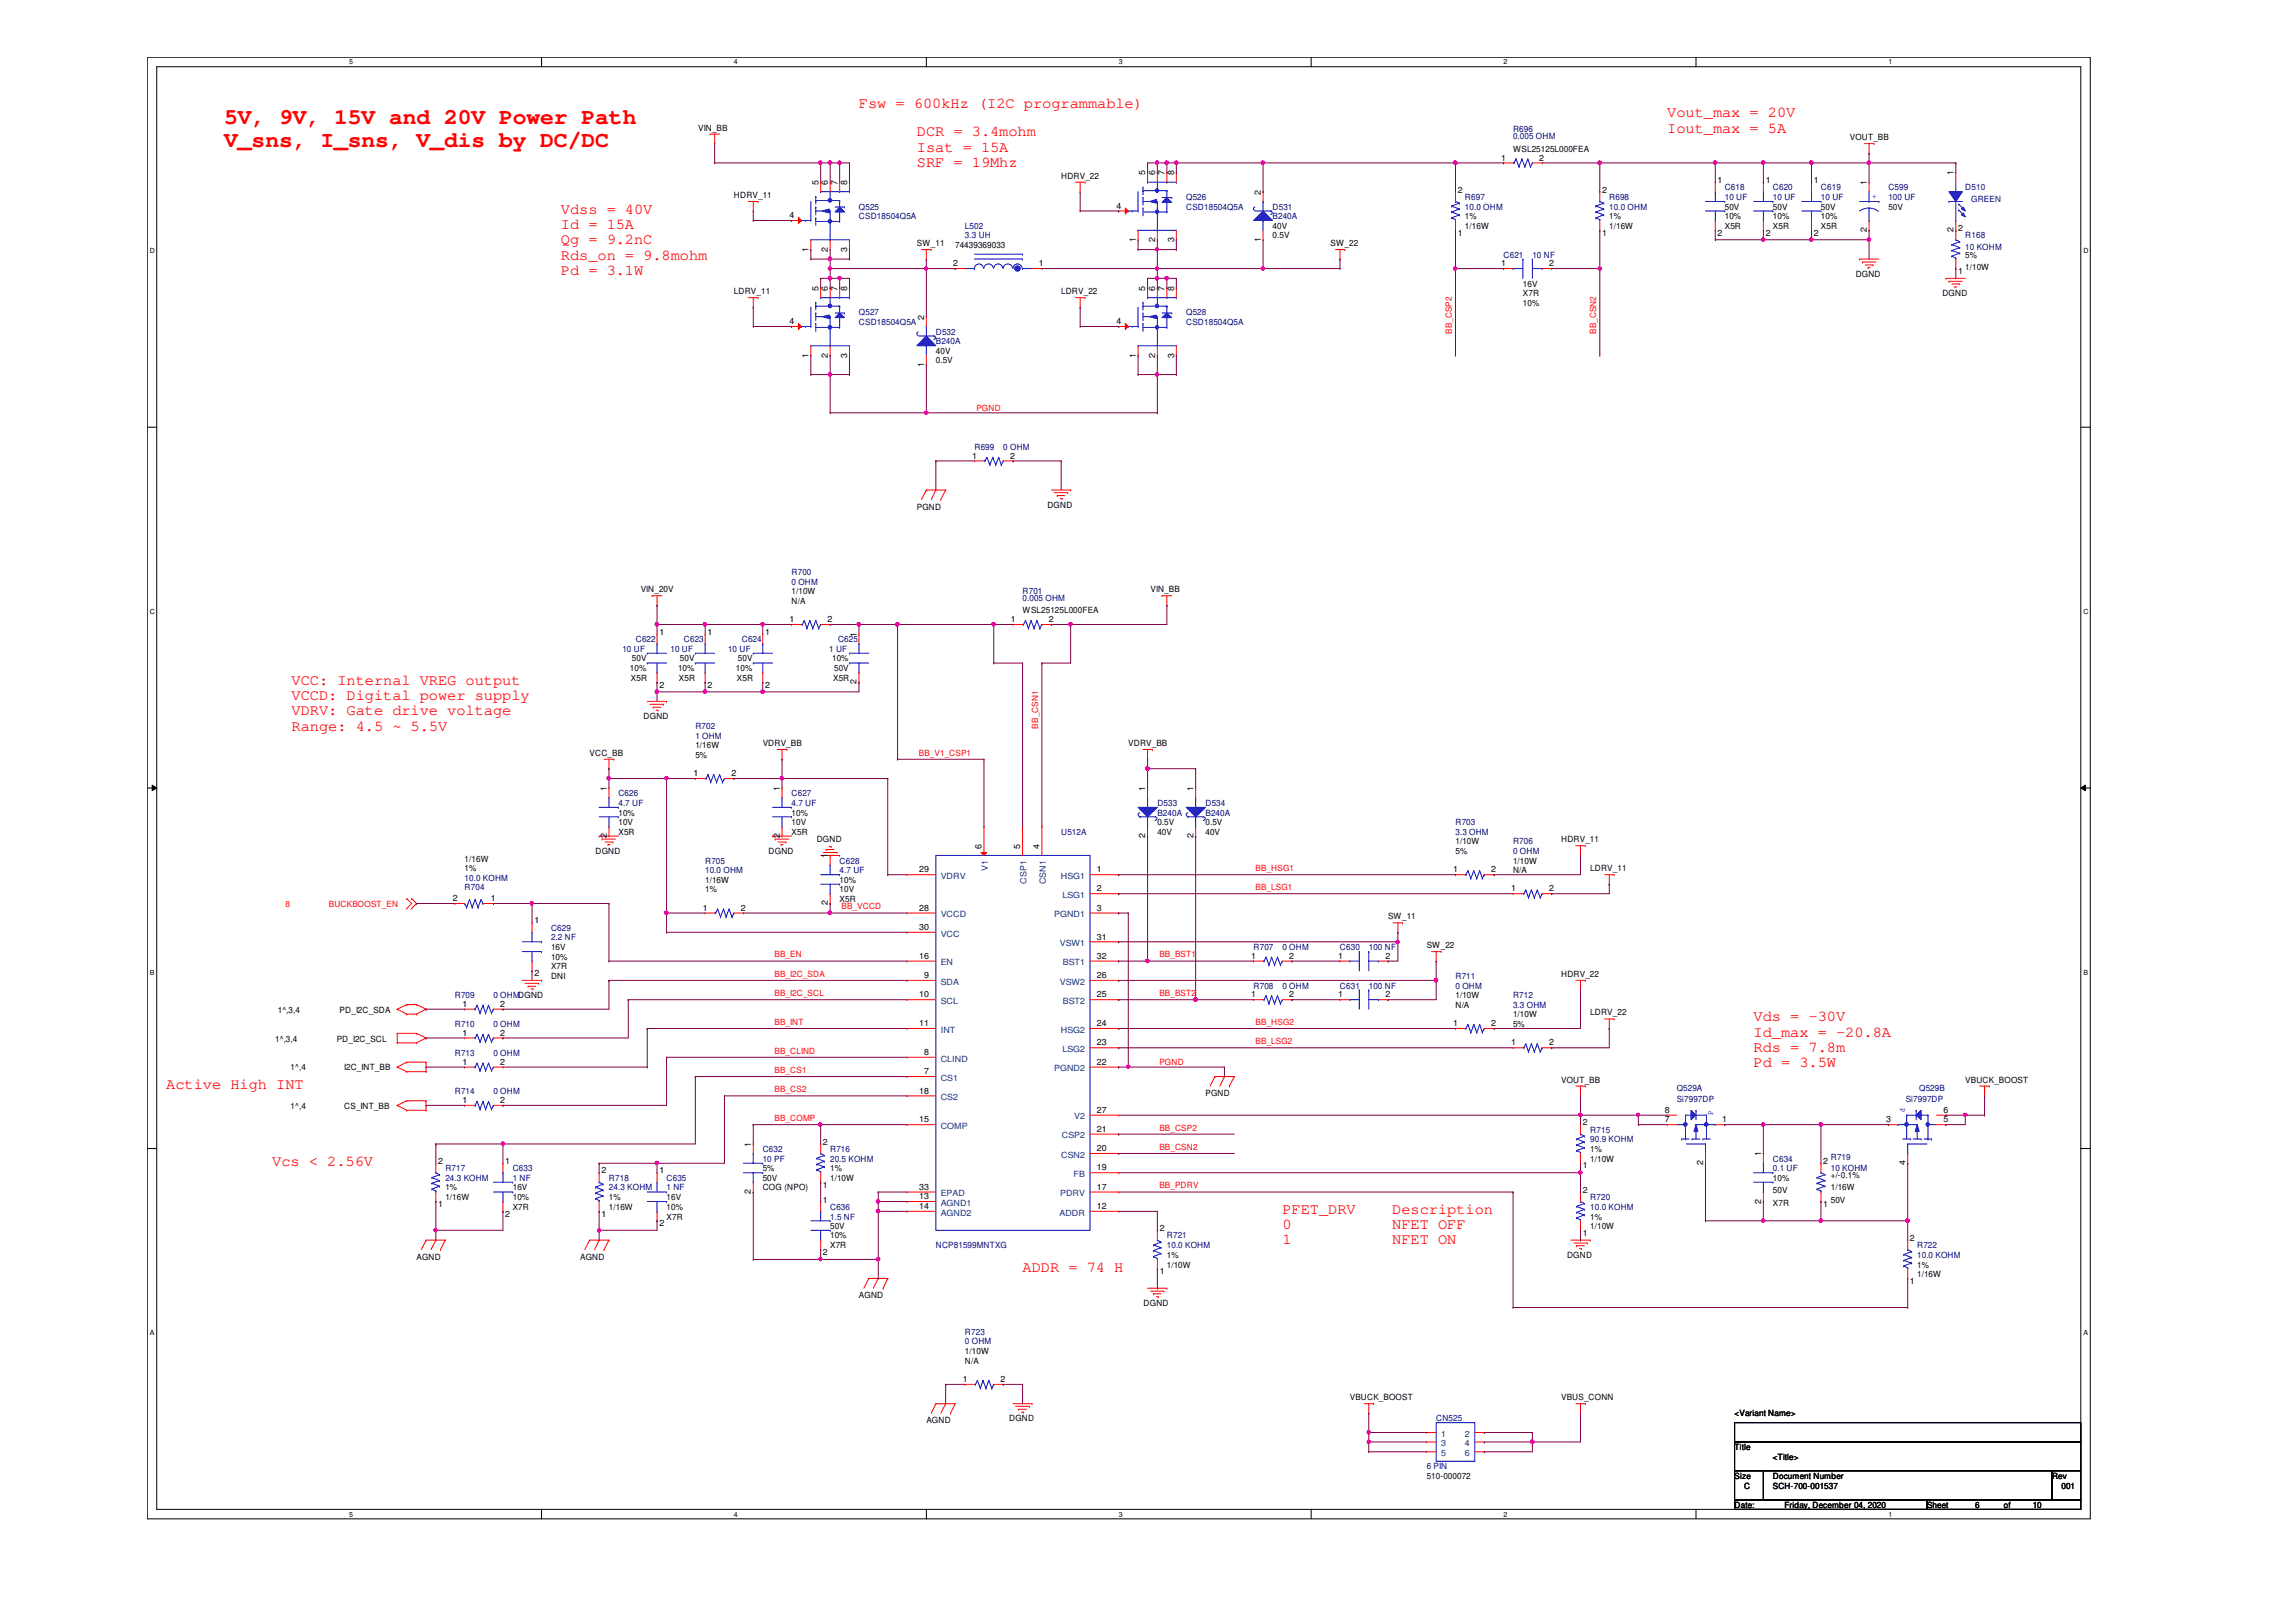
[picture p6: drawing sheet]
<svg xmlns="http://www.w3.org/2000/svg" width="297mm" height="210mm" viewBox="0 0 297 210" stroke-linecap="round" stroke-linejoin="round" font-family="sans-serif">
<defs><g id="words">
<g font-size="3" fill="#f00">
<text x="29" y="16.1">5V, 9V, 15V and 20V Power Path</text>
<text x="29" y="19.1">V_sns, I_sns, V_dis by DC/DC</text>
</g>
<g font-size="2" fill="#f00">
<text x="111.1" y="13.9">Fsw = 600kHz (I2C programmable)</text>
<text x="118.6" y="17.7">DCR = 3.4mohm</text>
<text x="215.7" y="15.2">Vout_max = 20V</text>
<text x="215.7" y="17.2">Iout_max = 5A</text>
<text x="118.6" y="19.6">Isat = 15A</text>
<text x="118.6" y="21.6">SRF = 19Mhz</text>
<text x="72.6" y="27.6">Vdss = 40V</text>
<text x="72.6" y="29.6">Id = 15A</text>
<text x="72.6" y="31.6">Qg = 9.2nC</text>
<text x="72.6" y="33.6">Rds_on = 9.8mohm</text>
<text x="72.6" y="35.6">Pd = 3.1W</text>
<text x="37.7" y="88.6">VCC: Internal VREG output</text>
<text x="37.7" y="90.6">VCCD: Digital power supply</text>
<text x="37.7" y="92.6">VDRV: Gate drive voltage</text>
<text x="37.7" y="94.6">Range: 4.5 ~ 5.5V</text>
<text x="226.9" y="132.2">Vds = -30V</text>
<text x="226.9" y="134.2">Id_max = -20.8A</text>
<text x="226.9" y="136.1">Rds = 7.8m</text>
<text x="21.5" y="140.9">Active High INT</text>
<text x="226.9" y="138.1">Pd = 3.5W</text>
<text x="35.2" y="150.8">Vcs &lt; 2.56V</text>
<text x="165.9" y="157.1">PFET_DRV</text>
<text x="165.9" y="159">0</text>
<text x="165.9" y="161">1</text>
<text x="180.1" y="157.1">Description</text>
<text x="180.1" y="159">NFET OFF</text>
<text x="180.1" y="161">NFET ON</text>
<text x="132.3" y="164.6">ADDR = 74 H</text>
</g>
<g font-size="1.1">
<text x="90.3" y="16.9">VIN_BB</text>
<text x="105.9" y="23.9" transform="rotate(-90 105.9 23.9)">5</text>
<text x="107.1" y="23.9" transform="rotate(-90 107.1 23.9)">6</text>
<text x="108.3" y="23.9" transform="rotate(-90 108.3 23.9)">7</text>
<text x="109.6" y="23.9" transform="rotate(-90 109.6 23.9)">8</text>
<text x="137.3" y="23.2">HDRV_22</text>
<text x="148.2" y="22.7" transform="rotate(-90 148.2 22.7)">5</text>
<text x="149.4" y="22.7" transform="rotate(-90 149.4 22.7)">6</text>
<text x="150.7" y="22.7" transform="rotate(-90 150.7 22.7)">7</text>
<text x="151.9" y="22.7" transform="rotate(-90 151.9 22.7)">8</text>
<text x="194.2" y="20.8">1</text>
<text x="195.7" y="19.6">WSL25125L000FEA</text>
<text x="199.1" y="20.8">2</text>
<text x="222.2" y="23.7">1</text>
<text x="228.4" y="23.7">1</text>
<text x="234.7" y="23.7">1</text>
<text x="239.3" y="18.2">VOUT_BB</text>
<text x="241.5" y="23.9" transform="rotate(-90 241.5 23.9)">1</text>
<text x="252.7" y="22.7" transform="rotate(-90 252.7 22.7)">1</text>
<text x="95" y="25.6">HDRV_11</text>
<text x="102.2" y="28.2">4</text>
<text x="144.4" y="27">4</text>
<text x="163.1" y="25.2" transform="rotate(-90 163.1 25.2)">2</text>
<text x="164.6" y="29.6">40V</text>
<text x="188.6" y="24.9">2</text>
<text x="189.5" y="28.4">1%</text>
<text x="189.5" y="29.6">1/16W</text>
<text x="207.3" y="24.9">2</text>
<text x="208.2" y="28.4">1%</text>
<text x="208.2" y="29.6">1/16W</text>
<text x="223.1" y="27.1">50V</text>
<text x="223.1" y="29.6">X5R</text>
<text x="223.1" y="28.4">10%</text>
<text x="229.4" y="27.1">50V</text>
<text x="229.4" y="29.6">X5R</text>
<text x="229.4" y="28.4">10%</text>
<text x="235.6" y="27.1">50V</text>
<text x="235.6" y="29.6">X5R</text>
<text x="235.6" y="28.4">10%</text>
<text x="244.3" y="27.1">50V</text>
<text x="253.3" y="29.9">2</text>
<text x="104.6" y="32.6" transform="rotate(-90 104.6 32.6)">1</text>
<text x="107.1" y="32.6" transform="rotate(-90 107.1 32.6)">2</text>
<text x="109.6" y="32.6" transform="rotate(-90 109.6 32.6)">3</text>
<text x="118.6" y="31.8">SW_11</text>
<text x="123.3" y="34.5">2</text>
<text x="123.6" y="32.1">74439369033</text>
<text x="134.4" y="34.5">1</text>
<text x="146.9" y="31.3" transform="rotate(-90 146.9 31.3)">1</text>
<text x="149.4" y="31.3" transform="rotate(-90 149.4 31.3)">2</text>
<text x="151.9" y="31.3" transform="rotate(-90 151.9 31.3)">3</text>
<text x="163.1" y="31.3" transform="rotate(-90 163.1 31.3)">1</text>
<text x="164.6" y="30.9">0.5V</text>
<text x="172.1" y="31.8">SW_22</text>
<text x="188.6" y="30.5">1</text>
<text x="194.2" y="34.5">1</text>
<text x="200.4" y="34.5">2</text>
<text x="207.3" y="30.5">1</text>
<text x="222.2" y="30.5">2</text>
<text x="228.4" y="30.5">2</text>
<text x="234.7" y="30.5">2</text>
<text x="240.1" y="35.8">DGND</text>
<text x="241.5" y="30.1" transform="rotate(-90 241.5 30.1)">2</text>
<text x="252.7" y="30.1" transform="rotate(-90 252.7 30.1)">2</text>
<text x="253.3" y="35.5">1</text>
<text x="254.3" y="33.4">5%</text>
<text x="254.3" y="35">1/10W</text>
<text x="95" y="38.1">LDRV_11</text>
<text x="102.2" y="42">4</text>
<text x="105.9" y="37.6" transform="rotate(-90 105.9 37.6)">5</text>
<text x="107.1" y="37.6" transform="rotate(-90 107.1 37.6)">6</text>
<text x="108.3" y="37.6" transform="rotate(-90 108.3 37.6)">7</text>
<text x="109.6" y="37.6" transform="rotate(-90 109.6 37.6)">8</text>
<text x="119.5" y="41.4" transform="rotate(-90 119.5 41.4)">2</text>
<text x="137.3" y="38.1">LDRV_22</text>
<text x="144.4" y="42">4</text>
<text x="148.2" y="37.6" transform="rotate(-90 148.2 37.6)">5</text>
<text x="149.4" y="37.6" transform="rotate(-90 149.4 37.6)">6</text>
<text x="150.7" y="37.6" transform="rotate(-90 150.7 37.6)">7</text>
<text x="151.9" y="37.6" transform="rotate(-90 151.9 37.6)">8</text>
<text x="197" y="37.1">16V</text>
<text x="197" y="38.3">X7R</text>
<text x="197" y="39.6">10%</text>
<text x="251.3" y="38.3">DGND</text>
<text x="104.6" y="46.3" transform="rotate(-90 104.6 46.3)">1</text>
<text x="107.1" y="46.3" transform="rotate(-90 107.1 46.3)">2</text>
<text x="109.6" y="46.3" transform="rotate(-90 109.6 46.3)">3</text>
<text x="119.5" y="47.5" transform="rotate(-90 119.5 47.5)">1</text>
<text x="121.1" y="45.8">40V</text>
<text x="121.1" y="47">0.5V</text>
<text x="146.9" y="46.3" transform="rotate(-90 146.9 46.3)">1</text>
<text x="149.4" y="46.3" transform="rotate(-90 149.4 46.3)">2</text>
<text x="151.9" y="46.3" transform="rotate(-90 151.9 46.3)">3</text>
<text x="125.8" y="59.4">1</text>
<text x="130.7" y="59.4">2</text>
<text x="118.6" y="66">PGND</text>
<text x="135.5" y="65.7">DGND</text>
<text x="82.9" y="76.7">VIN_20V</text>
<text x="102.4" y="76.9">1/10W</text>
<text x="148.8" y="76.7">VIN_BB</text>
<text x="85.3" y="82.2">1</text>
<text x="91.5" y="82.2">1</text>
<text x="99" y="82.2">1</text>
<text x="102.2" y="80.5">1</text>
<text x="102.4" y="78.1">N/A</text>
<text x="107.1" y="80.5">2</text>
<text x="110.8" y="82.4" transform="rotate(-90 110.8 82.4)">1</text>
<text x="130.8" y="80.5">1</text>
<text x="132.3" y="79.4">WSL25125L000FEA</text>
<text x="135.7" y="80.5">2</text>
<text x="81.5" y="86.9">10%</text>
<text x="81.6" y="88.1">X5R</text>
<text x="81.7" y="85.6">50V</text>
<text x="85.3" y="89">2</text>
<text x="87.7" y="86.9">10%</text>
<text x="87.8" y="88.1">X5R</text>
<text x="88" y="85.6">50V</text>
<text x="91.5" y="89">2</text>
<text x="95.2" y="86.9">10%</text>
<text x="95.3" y="88.1">X5R</text>
<text x="95.5" y="85.6">50V</text>
<text x="99" y="89">2</text>
<text x="107.7" y="85.6">10%</text>
<text x="107.8" y="88.1">X5R</text>
<text x="107.9" y="86.9">50V</text>
<text x="110.8" y="88.6" transform="rotate(-90 110.8 88.6)">2</text>
<text x="83.3" y="93.1">DGND</text>
<text x="76.3" y="97.8">VCC_BB</text>
<text x="89.7" y="100.5">1</text>
<text x="90" y="98">5%</text>
<text x="90" y="96.8">1/16W</text>
<text x="94.6" y="100.5">2</text>
<text x="98.7" y="96.6">VDRV_BB</text>
<text x="146" y="96.6">VDRV_BB</text>
<text x="78.5" y="102.3" transform="rotate(-90 78.5 102.3)">1</text>
<text x="80" y="105.5">10%</text>
<text x="80" y="106.8">10V</text>
<text x="100.9" y="102.3" transform="rotate(-90 100.9 102.3)">1</text>
<text x="102.4" y="105.5">10%</text>
<text x="102.4" y="106.8">10V</text>
<text x="148.2" y="102.3" transform="rotate(-90 148.2 102.3)">1</text>
<text x="149.7" y="106.8">0.5V</text>
<text x="154.4" y="102.3" transform="rotate(-90 154.4 102.3)">1</text>
<text x="156" y="106.8">0.5V</text>
<text x="60.1" y="112.7">1%</text>
<text x="60.1" y="111.5">1/16W</text>
<text x="77" y="110.5">DGND</text>
<text x="78.5" y="108.5" transform="rotate(-90 78.5 108.5)">2</text>
<text x="80" y="108">X5R</text>
<text x="99.4" y="110.5">DGND</text>
<text x="100.9" y="108.5" transform="rotate(-90 100.9 108.5)">2</text>
<text x="102.4" y="108">X5R</text>
<text x="105.7" y="109">DGND</text>
<text x="107.1" y="111" transform="rotate(-90 107.1 111)">1</text>
<text x="118.9" y="112.9">29</text>
<text x="127" y="109.8" transform="rotate(-90 127 109.8)">6</text>
<text x="132" y="109.8" transform="rotate(-90 132 109.8)">5</text>
<text x="134.5" y="109.8" transform="rotate(-90 134.5 109.8)">4</text>
<text x="141.9" y="112.9">1</text>
<text x="148.2" y="108.5" transform="rotate(-90 148.2 108.5)">2</text>
<text x="149.7" y="108">40V</text>
<text x="154.4" y="108.5" transform="rotate(-90 154.4 108.5)">2</text>
<text x="156" y="108">40V</text>
<text x="188" y="112.9">1</text>
<text x="188.3" y="110.5">5%</text>
<text x="188.3" y="109.3">1/10W</text>
<text x="192.9" y="112.9">2</text>
<text x="195.7" y="113">N/A</text>
<text x="195.7" y="111.8">1/10W</text>
<text x="202" y="109">HDRV_11</text>
<text x="205.7" y="112.7">LDRV_11</text>
<text x="58.6" y="116.6">2</text>
<text x="63.5" y="116.6">1</text>
<text x="69.1" y="119.5">1</text>
<text x="90.9" y="117.9">1</text>
<text x="91.2" y="115.5">1%</text>
<text x="91.2" y="114.3">1/16W</text>
<text x="95.8" y="117.9">2</text>
<text x="107.1" y="117.2" transform="rotate(-90 107.1 117.2)">2</text>
<text x="108.6" y="114.3">10%</text>
<text x="108.6" y="115.5">10V</text>
<text x="108.6" y="116.7">X5R</text>
<text x="118.9" y="117.9">28</text>
<text x="141.9" y="115.4">2</text>
<text x="141.9" y="117.9">3</text>
<text x="179.6" y="119">SW_11</text>
<text x="195.5" y="115.4">1</text>
<text x="200.4" y="115.4">2</text>
<text x="71.3" y="122.9">16V</text>
<text x="71.3" y="125.4">X7R</text>
<text x="71.3" y="124.2">10%</text>
<text x="118.9" y="124.1">16</text>
<text x="118.9" y="120.4">30</text>
<text x="141.9" y="124.1">32</text>
<text x="141.9" y="121.6">31</text>
<text x="161.9" y="124.1">1</text>
<text x="166.8" y="124.1">2</text>
<text x="173.1" y="124.1">1</text>
<text x="179.2" y="124.1">2</text>
<text x="184.6" y="122.7">SW_22</text>
<text x="35.9" y="131.1">1^,3,4</text>
<text x="43.9" y="131.1">PD_I2C_SDA</text>
<text x="59.8" y="130.3">1</text>
<text x="64.7" y="130.3">2</text>
<text x="69.1" y="126.3">2</text>
<text x="71.3" y="126.7">DNI</text>
<text x="118.9" y="129.1">10</text>
<text x="119.5" y="126.6">9</text>
<text x="141.9" y="129.1">25</text>
<text x="141.9" y="126.6">26</text>
<text x="161.9" y="129.1">1</text>
<text x="166.8" y="129.1">2</text>
<text x="173.1" y="129.1">1</text>
<text x="179.2" y="129.1">2</text>
<text x="188.3" y="130.4">N/A</text>
<text x="188.3" y="129.2">1/10W</text>
<text x="195.7" y="131.7">1/10W</text>
<text x="202" y="126.4">HDRV_22</text>
<text x="205.7" y="131.4">LDRV_22</text>
<text x="35.6" y="134.8">1^,3,4</text>
<text x="43.6" y="134.8">PD_I2C_SCL</text>
<text x="59.8" y="134">1</text>
<text x="59.8" y="137.8">1</text>
<text x="64.7" y="134">2</text>
<text x="64.7" y="137.8">2</text>
<text x="118.9" y="132.8">11</text>
<text x="119.5" y="136.5">8</text>
<text x="141.9" y="135.3">23</text>
<text x="141.9" y="132.8">24</text>
<text x="141.9" y="137.8">22</text>
<text x="188" y="132.8">1</text>
<text x="192.9" y="132.8">2</text>
<text x="195.5" y="135.3">1</text>
<text x="195.7" y="132.9">5%</text>
<text x="200.4" y="135.3">2</text>
<text x="37.6" y="138.5">1^,4</text>
<text x="37.6" y="143.5">1^,4</text>
<text x="44.5" y="138.5">I2C_INT_BB</text>
<text x="44.5" y="143.5">CS_INT_BB</text>
<text x="59.8" y="142.7">1</text>
<text x="64.7" y="142.7">2</text>
<text x="118.9" y="141.5">18</text>
<text x="119.5" y="139">7</text>
<text x="156" y="141.9">PGND</text>
<text x="202" y="140.1">VOUT_BB</text>
<text x="254.3" y="140.1">VBUCK_BOOST</text>
<text x="97.2" y="148.4" transform="rotate(-90 97.2 148.4)">1</text>
<text x="106.5" y="148.1">2</text>
<text x="118.9" y="145.2">15</text>
<text x="141.9" y="149">20</text>
<text x="141.9" y="146.5">21</text>
<text x="141.9" y="144">27</text>
<text x="204.8" y="145.6">2</text>
<text x="205.7" y="149.1">1%</text>
<text x="215.4" y="145.2">7</text>
<text x="215.4" y="144">8</text>
<text x="222.8" y="145.2">1</text>
<text x="227.8" y="149.6" transform="rotate(-90 227.8 149.6)">1</text>
<text x="244" y="145.2">3</text>
<text x="251.4" y="145.2">5</text>
<text x="251.4" y="144">6</text>
<text x="56.7" y="150.6">2</text>
<text x="57.6" y="154.1">1%</text>
<text x="57.6" y="155.3">1/16W</text>
<text x="65.4" y="150.6">1</text>
<text x="66.3" y="154.1">16V</text>
<text x="66.3" y="155.3">10%</text>
<text x="77.8" y="151.8">2</text>
<text x="78.8" y="155.3">1%</text>
<text x="85.3" y="151.8">1</text>
<text x="86.2" y="155.3">16V</text>
<text x="97.2" y="154.5" transform="rotate(-90 97.2 154.5)">2</text>
<text x="98.7" y="151.6">5%</text>
<text x="98.7" y="152.8">50V</text>
<text x="98.7" y="154.1">COG (NPO)</text>
<text x="106.5" y="155.6">1</text>
<text x="106.5" y="153.7">1</text>
<text x="107.4" y="151.6">1%</text>
<text x="107.4" y="152.8">1/10W</text>
<text x="118.9" y="154">33</text>
<text x="118.9" y="155.2">13</text>
<text x="141.9" y="151.5">19</text>
<text x="141.9" y="154">17</text>
<text x="204.8" y="151.2">1</text>
<text x="204.8" y="154.3">2</text>
<text x="205.7" y="150.3">1/10W</text>
<text x="220.3" y="150.8" transform="rotate(-90 220.3 150.8)">2</text>
<text x="227.8" y="155.8" transform="rotate(-90 227.8 155.8)">2</text>
<text x="229.4" y="152.8">10%</text>
<text x="229.4" y="154.4">50V</text>
<text x="235.9" y="150.6">2</text>
<text x="236.9" y="152.4">+/-0.1%</text>
<text x="236.9" y="154.1">1/16W</text>
<text x="236.9" y="155.7">50V</text>
<text x="246.5" y="150.8" transform="rotate(-90 246.5 150.8)">4</text>
<text x="56.7" y="156.2">1</text>
<text x="65.4" y="157.4">2</text>
<text x="66.3" y="156.5">X7R</text>
<text x="77.8" y="157.4">1</text>
<text x="78.8" y="156.5">1/16W</text>
<text x="85.3" y="158.7">2</text>
<text x="86.2" y="157.8">X7R</text>
<text x="86.2" y="156.5">10%</text>
<text x="107.4" y="159">50V</text>
<text x="107.4" y="161.5">X7R</text>
<text x="107.4" y="160.3">10%</text>
<text x="118.9" y="156.5">14</text>
<text x="141.9" y="156.5">12</text>
<text x="150" y="159.3">2</text>
<text x="204.8" y="159.9">1</text>
<text x="205.7" y="157.8">1%</text>
<text x="205.7" y="159">1/10W</text>
<text x="229.4" y="156">X7R</text>
<text x="235.9" y="156.2">1</text>
<text x="247.1" y="160.6">2</text>
<text x="53.9" y="163">AGND</text>
<text x="75.1" y="163">AGND</text>
<text x="106.5" y="162.4">2</text>
<text x="150" y="164.9">1</text>
<text x="151" y="162.8">1%</text>
<text x="151" y="164">1/10W</text>
<text x="202.7" y="162.8">DGND</text>
<text x="247.1" y="166.2">1</text>
<text x="248" y="164">1%</text>
<text x="248" y="165.3">1/16W</text>
<text x="111.1" y="168">AGND</text>
<text x="148" y="169">DGND</text>
<text x="124.5" y="178.9">1</text>
<text x="124.8" y="176.5">N/A</text>
<text x="124.8" y="175.2">1/10W</text>
<text x="129.5" y="178.9">2</text>
<text x="119.8" y="184.2">AGND</text>
<text x="130.6" y="183.9">DGND</text>
<text x="174.6" y="181.2">VBUCK_BOOST</text>
<text x="202" y="181.2">VBUS_CONN</text>
<text x="224.4" y="183.3">&lt;Variant Name&gt;</text>
<text x="184.6" y="191.4">510-000072</text>
<text x="224.4" y="187.7">Title</text>
<text x="224.4" y="191.4">Size</text>
<text x="229.4" y="191.4">Document Number</text>
<text x="229.4" y="188.9">&lt;Title&gt;</text>
<text x="265.5" y="191.4">Rev</text>
<text x="224.4" y="195.2">Date:</text>
<text x="225.6" y="192.7">C</text>
<text x="229.4" y="192.7">SCH-700-001537</text>
<text x="230.8" y="195.2">Friday, December 04, 2020</text>
<text x="249.3" y="195.2">Sheet</text>
<text x="255.5" y="195.2">6</text>
<text x="259.2" y="195.2">of</text>
<text x="263" y="195.2">10</text>
<text x="266.7" y="192.7">001</text>
</g>
<g font-size="1.1" fill="#000080">
<text x="195.7" y="17.1">R696</text>
<text x="195.7" y="18">0.005 OHM</text>
<text x="111.1" y="27.1">Q525</text>
<text x="111.1" y="28.4">CSD18504Q5A</text>
<text x="124.8" y="29.6">L502</text>
<text x="153.5" y="25.9">Q526</text>
<text x="153.5" y="27.1">CSD18504Q5A</text>
<text x="164.6" y="27.1">D531</text>
<text x="164.6" y="28.4">B240A</text>
<text x="189.5" y="25.9">R697</text>
<text x="189.5" y="27.1">10.0 OHM</text>
<text x="208.2" y="25.9">R698</text>
<text x="208.2" y="27.1">10.0 OHM</text>
<text x="223.1" y="24.6">C618</text>
<text x="223.1" y="25.9">10 UF</text>
<text x="229.4" y="24.6">C620</text>
<text x="229.4" y="25.9">10 UF</text>
<text x="235.6" y="24.6">C619</text>
<text x="235.6" y="25.9">10 UF</text>
<text x="244.3" y="24.6">C599</text>
<text x="244.3" y="25.9">100 UF</text>
<text x="254.3" y="24.6">D510</text>
<text x="255" y="26.1">GREEN</text>
<text x="124.8" y="30.9">3.3 UH</text>
<text x="194.5" y="33.4">C621</text>
<text x="198.2" y="33.4">10 NF</text>
<text x="254.3" y="30.9">R168</text>
<text x="254.3" y="32.3">10 KOHM</text>
<text x="111.1" y="40.8">Q527</text>
<text x="153.5" y="40.8">Q528</text>
<text x="111.1" y="42">CSD18504Q5A</text>
<text x="121.1" y="43.3">D532</text>
<text x="121.1" y="44.5">B240A</text>
<text x="153.5" y="42">CSD18504Q5A</text>
<text x="126.1" y="58.3">R699</text>
<text x="129.8" y="58.3">0 OHM</text>
<text x="102.4" y="74.4">R700</text>
<text x="102.4" y="75.6">0 OHM</text>
<text x="132.3" y="76.9">R701</text>
<text x="132.3" y="77.8">0.005 OHM</text>
<text x="82.3" y="83.1">C622</text>
<text x="88.5" y="83.1">C623</text>
<text x="96" y="83.1">C624</text>
<text x="108.4" y="83.1">C625</text>
<text x="80.5" y="84.4">10 UF</text>
<text x="86.7" y="84.4">10 UF</text>
<text x="94.2" y="84.4">10 UF</text>
<text x="107.3" y="84.4">1 UF</text>
<text x="90" y="94.3">R702</text>
<text x="90" y="95.6">1 OHM</text>
<text x="80" y="103">C626</text>
<text x="80" y="104.3">4.7 UF</text>
<text x="102.4" y="103">C627</text>
<text x="102.4" y="104.3">4.7 UF</text>
<text x="149.7" y="104.3">D533</text>
<text x="149.7" y="105.5">B240A</text>
<text x="156" y="104.3">D534</text>
<text x="156" y="105.5">B240A</text>
<text x="188.3" y="106.8">R703</text>
<text x="91.2" y="111.8">R705</text>
<text x="91.2" y="113">10.0 OHM</text>
<text x="108.6" y="111.8">C628</text>
<text x="108.6" y="113">4.7 UF</text>
<text x="137.3" y="108">U512A</text>
<text x="188.3" y="108">3.3 OHM</text>
<text x="195.7" y="109.3">R706</text>
<text x="195.7" y="110.5">0 OHM</text>
<text x="60.1" y="115.2">R704</text>
<text x="60.1" y="114">10.0 KOHM</text>
<text x="71.3" y="120.5">C629</text>
<text x="71.3" y="121.7">2.2 NF</text>
<text x="162.2" y="122.9">R707</text>
<text x="165.9" y="122.9">0 OHM</text>
<text x="173.4" y="122.9">C630</text>
<text x="177.1" y="122.9">100 NF</text>
<text x="58.8" y="129.2">R709</text>
<text x="63.8" y="129.2">0 OHMDGND</text>
<text x="162.2" y="127.9">R708</text>
<text x="165.9" y="127.9">0 OHM</text>
<text x="173.4" y="127.9">C631</text>
<text x="177.1" y="127.9">100 NF</text>
<text x="188.3" y="126.7">R711</text>
<text x="188.3" y="127.9">0 OHM</text>
<text x="195.7" y="129.2">R712</text>
<text x="195.7" y="130.4">3.3 OHM</text>
<text x="58.8" y="132.9">R710</text>
<text x="58.8" y="136.7">R713</text>
<text x="63.8" y="132.9">0 OHM</text>
<text x="63.8" y="136.7">0 OHM</text>
<text x="58.8" y="141.6">R714</text>
<text x="63.8" y="141.6">0 OHM</text>
<text x="216.9" y="141.1">Q529A</text>
<text x="216.9" y="142.6">Si7997DP</text>
<text x="246.5" y="142.6">Si7997DP</text>
<text x="248.3" y="141.1">Q529B</text>
<text x="98.7" y="149.1">C632</text>
<text x="107.4" y="149.1">R716</text>
<text x="205.7" y="146.6">R715</text>
<text x="205.7" y="147.8">90.9 KOHM</text>
<text x="57.6" y="151.6">R717</text>
<text x="57.6" y="152.8">24.3 KOHM</text>
<text x="66.3" y="151.6">C633</text>
<text x="66.3" y="152.8">1 NF</text>
<text x="78.8" y="152.8">R718</text>
<text x="78.8" y="154.1">24.3 KOHM</text>
<text x="86.2" y="152.8">C635</text>
<text x="86.2" y="154.1">1 NF</text>
<text x="98.7" y="150.3">10 PF</text>
<text x="107.4" y="150.3">20.5 KOHM</text>
<text x="205.7" y="155.3">R720</text>
<text x="229.4" y="150.3">C634</text>
<text x="229.4" y="151.6">0.1 UF</text>
<text x="236.9" y="150.1">R719</text>
<text x="236.9" y="151.6">10 KOHM</text>
<text x="107.4" y="156.5">C636</text>
<text x="107.4" y="157.8">1.5 NF</text>
<text x="121.1" y="161.5">NCP81599MNTXG</text>
<text x="151" y="160.3">R721</text>
<text x="151" y="161.5">10.0 KOHM</text>
<text x="205.7" y="156.5">10.0 KOHM</text>
<text x="248" y="161.5">R722</text>
<text x="248" y="162.8">10.0 KOHM</text>
<text x="124.8" y="172.7">R723</text>
<text x="124.8" y="174">0 OHM</text>
<text x="185.8" y="183.9">CN525</text>
<text x="184.6" y="190.2">6 PIN</text>
</g>
<g font-size="1.1" fill="#00f">
<text x="242.2" y="25.7">+</text>
<text x="245.8" y="143.4" transform="rotate(90 245.8 143.4)">P</text>
<text x="221.6" y="144.3" transform="rotate(-90 221.6 144.3)">P</text>
</g>
<g font-size="1.1" fill="#f00">
<text x="187.8" y="43.2" transform="rotate(-90 187.8 43.2)">BB_CSP2</text>
<text x="206.5" y="43.2" transform="rotate(-90 206.5 43.2)">BB_CSN2</text>
<text x="126.3" y="53.2">PGND</text>
<text x="134.3" y="94.3" transform="rotate(-90 134.3 94.3)">BB_CSN1</text>
<text x="118.9" y="97.8">BB_V1_CSP1</text>
<text x="162.4" y="112.7">BB_HSG1</text>
<text x="37" y="117.3">8</text>
<text x="42.5" y="117.3">BUCKBOOST_EN</text>
<text x="108.9" y="117.7">BB_VCCD</text>
<text x="162.4" y="115.2">BB_LSG1</text>
<text x="100.2" y="123.9">BB_EN</text>
<text x="150" y="123.9">BB_BST1</text>
<text x="100.2" y="126.4">BB_I2C_SDA</text>
<text x="100.2" y="128.9">BB_I2C_SCL</text>
<text x="150" y="128.9">BB_BST2</text>
<text x="100.2" y="132.6">BB_INT</text>
<text x="100.2" y="136.4">BB_CLIND</text>
<text x="150" y="137.8">PGND</text>
<text x="162.4" y="132.6">BB_HSG2</text>
<text x="162.4" y="135.1">BB_LSG2</text>
<text x="100.2" y="138.9">BB_CS1</text>
<text x="100.2" y="141.4">BB_CS2</text>
<text x="100.2" y="145.1">BB_COMP</text>
<text x="150" y="146.3">BB_CSP2</text>
<text x="150" y="148.8">BB_CSN2</text>
<text x="150" y="153.8">BB_PDRV</text>
</g>
<g font-size="1.1" fill="#004080">
<text x="121.7" y="113.7">VDRV</text>
<text x="127.8" y="112.7" transform="rotate(-90 127.8 112.7)">V1</text>
<text x="137.2" y="113.7">HSG1</text>
<text x="121.7" y="118.7">VCCD</text>
<text x="132.8" y="114.3" transform="rotate(-90 132.8 114.3)">CSP1</text>
<text x="135.3" y="114.4" transform="rotate(-90 135.3 114.4)">CSN1</text>
<text x="136.4" y="118.7">PGND1</text>
<text x="137.5" y="116.2">LSG1</text>
<text x="121.7" y="124.9">EN</text>
<text x="121.7" y="121.2">VCC</text>
<text x="137.1" y="122.4">VSW1</text>
<text x="137.5" y="124.9">BST1</text>
<text x="121.7" y="129.9">SCL</text>
<text x="121.7" y="127.4">SDA</text>
<text x="137.1" y="127.4">VSW2</text>
<text x="137.5" y="129.9">BST2</text>
<text x="121.7" y="137.4">CLIND</text>
<text x="121.7" y="133.6">INT</text>
<text x="137.2" y="133.6">HSG2</text>
<text x="137.5" y="136.1">LSG2</text>
<text x="121.7" y="139.9">CS1</text>
<text x="121.7" y="142.4">CS2</text>
<text x="136.4" y="138.6">PGND2</text>
<text x="121.7" y="146.1">COMP</text>
<text x="137.3" y="149.8">CSN2</text>
<text x="137.4" y="147.3">CSP2</text>
<text x="139" y="144.9">V2</text>
<text x="121.7" y="154.8">EPAD</text>
<text x="137.2" y="154.8">PDRV</text>
<text x="138.9" y="152.3">FB</text>
<text x="121.7" y="156">AGND1</text>
<text x="121.7" y="157.3">AGND2</text>
<text x="137.1" y="157.3">ADDR</text>
<text x="186.4" y="185.9">1</text>
<text x="189.5" y="185.9">2</text>
<text x="186.4" y="187.2">3</text>
<text x="186.4" y="188.4">5</text>
<text x="189.5" y="187.2">4</text>
<text x="189.5" y="188.4">6</text>
</g>
<g font-size=".9">
<text x="45.2" y="8.3">5</text>
<text x="95" y="8.3">4</text>
<text x="144.7" y="8.3">3</text>
<text x="194.5" y="8.3">2</text>
<text x="244.3" y="8.3">1</text>
<text x="19.4" y="32.8">D</text>
<text x="269.5" y="32.8">D</text>
<text x="19.4" y="79.4">C</text>
<text x="269.5" y="79.4">C</text>
<text x="19.4" y="126.1">B</text>
<text x="269.5" y="126.1">B</text>
<text x="19.4" y="172.8">A</text>
<text x="269.5" y="172.8">A</text>
<text x="45.2" y="196.3">5</text>
<text x="95" y="196.3">4</text>
<text x="144.7" y="196.3">3</text>
<text x="194.5" y="196.3">2</text>
<text x="244.3" y="196.3">1</text>
</g>
</g></defs>
<path d="M19.1 7.4h251.3v189.2h-251.3zM20.3 8.6h248.9v186.7h-248.9z" fill="none" stroke="#000" stroke-width=".13"/>
<g fill="#fff">
<path d="M45.2 7.5h.5v1.1h-.5z"/>
<path d="M45.2 195.5h.5v1h-.5z"/>
</g>
<path d="M70.1 7.4v1.2M70.1 195.3v1.3" fill="none" stroke="#000" stroke-width=".13"/>
<g fill="#fff">
<path d="M95 7.5h.5v1.1h-.5z"/>
<path d="M95 195.5h.5v1h-.5z"/>
</g>
<path d="M119.8 7.4v1.2M119.8 195.3v1.3" fill="none" stroke="#000" stroke-width=".13"/>
<g fill="#fff">
<path d="M144.7 7.5h.5v1.1h-.5z"/>
<path d="M144.7 195.5h.5v1h-.5z"/>
</g>
<path d="M169.6 7.4v1.2M169.6 195.3v1.3" fill="none" stroke="#000" stroke-width=".13"/>
<g fill="#fff">
<path d="M194.5 7.5h.5v1.1h-.5z"/>
<path d="M194.5 195.5h.5v1h-.5z"/>
</g>
<path d="M219.4 7.4v1.2M219.4 195.3v1.3" fill="none" stroke="#000" stroke-width=".13"/>
<g fill="#fff">
<path d="M244.3 7.5h.5v1.1h-.5z"/>
<path d="M244.3 195.5h.5v1h-.5z"/>
<path d="M19.4 32h.6v1h-.6z"/>
<path d="M269.5 32h.7v1h-.7z"/>
<path d="M19.4 78.6h.6v1h-.6z"/>
<path d="M269.5 78.6h.7v1h-.7z"/>
</g>
<path d="M19.1 55.3h1.2M269.2 55.3h1.2" fill="none" stroke="#000" stroke-width=".13"/>
<g fill="#fff">
<path d="M19.4 125.3h.6v1h-.6z"/>
<path d="M269.5 125.3h.6v1h-.6z"/>
</g>
<path d="M19.1 102h1.2M19.7 101.6l.6 .4-.6 .3zM269.2 102l.6-.4v.7zM269.2 102h1.2" fill="none" stroke="#000" stroke-width=".13"/>
<path d="M19.7 101.6l.6 .4-.6 .3zM269.2 102l.6-.4v.7z" fill="#000"/>
<g fill="#fff">
<path d="M19.4 172h.5v1h-.5z"/>
<path d="M269.5 172h.6v1h-.6z"/>
</g>
<path d="M19.1 148.6h1.2M269.2 148.6h1.2M224.4 184.1h44.8v2.5h-44.8zM224.4 186.6h44.8v3.7h-44.8zM224.4 190.3h3.7v3.8h-3.7zM224.4 194.1h24.9v1.2h-24.9zM228.1 190.3h37.4v3.8h-37.4zM249.3 194.1h19.9v1.2h-19.9zM265.5 190.3h3.7v3.8h-3.7z" fill="none" stroke="#000" stroke-width=".13"/>
<g fill="none" stroke="#f00" stroke-width=".13">
<path d="M91.9 17.4h.1M91.9 17.4h1.2M92.5 18.6h.1M92.5 17.4v1.2M241.2 18.6h1.2M241.8 19.9h.1M241.8 18.6v1.3M242.4 18.6h.1M96.8 26.1h1.3M96.8 38.5h1.3M97.5 27.3h.1M97.5 39.8h.1"/>
<path d="M97.5 26.1v1.2M97.5 38.5v1.3M98.1 26.1h.1M98.1 38.5h.1M119.2 32.3h1.3M119.8 33.5h.1M119.8 32.3v1.2M120.5 32.3h.1M139.1 23.6h1.3M139.1 38.5h1.3M139.7 24.8h.1M139.7 39.8h.1"/>
<path d="M139.7 23.6v1.2M139.7 38.5v1.3M140.4 23.6h.1M140.4 38.5h.1M172.8 32.3h1.2M173.4 33.5h.1M173.4 32.3v1.2M174 32.3h.1M194.5 34.8h.1M194.5 34.8h1.2M199.5 34.8h1.2M200.7 34.8h.1"/>
<path d="M240.6 33.5h.1M240.6 33.5h2.5M241 33.9h.1M241 33.9h1.7M241.3 34.3h1M241.7 34.6h.1M241.7 34.6h.2M242.3 34.3h.1M251.8 36h.1M251.8 36h2.5M252.1 36.4h.1M252.1 36.4h1.8"/>
<path d="M252.5 36.7h1M252.9 37.1h.1M252.9 37.1h.3M253 29.8h.1M253 34.8h.1M253 29.8v1.2M253 33.5v1.3M253.5 36.7h.1M84.4 77.1h.1M84.4 77.1h1.2M85 78.3h.1M85 77.1v1.2"/>
<path d="M119.8 63.4h.1M119.8 63.4l-.6 1.2M119.8 63.4h2.5M121.1 63.4h.1M121.1 63.4l-.6 1.2M121.7 64.6h.1M122.3 63.4h.1M122.3 63.4l-.6 1.2M136 63.4h2.5M136.4 63.8h1.7M136.8 64.1h.1M136.8 64.1h1"/>
<path d="M137.2 64.5h.2M137.4 64.5h.1M138.1 63.8h.1M138.5 63.4h.1M150.3 77.1h.1M150.3 77.1h1.3M151 78.3h.1M151 77.1v1.2M78.1 98.3h1.3M78.8 99.5h.1M78.8 98.3v1.2M79.4 98.3h.1"/>
<path d="M83.7 90.8h2.5M84.1 91.1h1.8M84.5 91.5h.1M84.5 91.5h1M84.9 91.9h.2M85 82.1h.1M85 88.3h.1M85 82.1v1.2M85 87v1.3M85.1 91.9h.1M85.9 91.1h.1M86.2 90.8h.1"/>
<path d="M100.5 97h1.3M101.2 98.3h.1M101.2 97v1.3M101.8 97h.1M102.4 80.8h.1M102.4 80.8h1.3M106.2 80.8h1.2M107.4 80.8h.1M147.9 97h1.2M148.5 98.3h.1M148.5 97v1.3M149.1 97h.1"/>
<path d="M52.6 117.6h.1M52.6 116.3h.1M52.6 116.3l.7 .6-.7 .7M53.3 116.3h.1M53.3 117.6h.1M53.3 116.3l.6 .6-.6 .7M68.8 119.4h.1M68.8 119.4v1.2M77.5 108.2h.1M77.5 108.2h2.5M77.9 108.6h.1M77.9 108.6h1.7"/>
<path d="M78.3 109h1M78.7 109.3h.1M78.7 109.3h.2M79.3 109h.1M99.9 108.2h.1M99.9 108.2h2.5M100.3 108.6h.1M100.3 108.6h1.8M100.7 109h1M101 109.3h.1M101 109.3h.3M101.2 102h.1"/>
<path d="M101.2 108.2h.1M101.2 102v1.2M101.2 107v1.2M101.7 109h.1M106.2 110.7h2.4M106.5 110.3h1.8M106.9 109.9h.1M106.9 109.9h1M107.3 109.6h.2M107.5 109.6h.1M108.3 110.3h.1M108.6 110.7h.1"/>
<path d="M180.2 119.4h1.2M180.8 119.4v1.2M181.4 119.4h.1M188.3 113.2h.1M188.3 113.2h1.2M192 113.2h1.3M193.3 113.2h.1M203.9 109.4h1.2M204.5 110.7h.1M204.5 109.4v1.3M205.1 109.4h.1M207.6 113.2h1.2"/>
<path d="M208.2 114.4h.1M208.2 113.2v1.2M208.8 113.2h.1M51.4 130.6h.1M51.4 133.7h.1M51.4 135h.1M51.4 138.1h.1M51.4 130.6l1.2 .6M51.4 133.7h2.5M51.4 133.7v1.3M51.4 135h2.5M51.4 138.1l1.2 .6"/>
<path d="M52.6 130h.1M52.6 131.2h.1M52.6 137.5h.1M52.6 138.7h.1M52.6 130h1.3M52.6 130l-1.2 .6M52.6 131.2h1.3M52.6 137.5h2.5M52.6 137.5l-1.2 .6M52.6 138.7h2.5M53.9 130h.1M53.9 131.2h.1"/>
<path d="M53.9 133.7h.1M53.9 135h.1M53.9 130l1.2 .6M53.9 133.7l1.2 .6M55.1 130.6h.1M55.1 134.3h.1M55.1 138.7h.1M55.1 137.5h.1M55.1 130.6l-1.2 .6M55.1 134.3l-1.2 .7M55.1 137.5v1.2M60.1 134.3h.1"/>
<path d="M60.1 130.6h.1M60.1 134.3h1.2M60.1 130.6h1.2M63.8 134.3h1.3M63.8 130.6h1.3M65.1 134.3h.1M65.1 130.6h.1M67.6 126.9h2.5M67.9 127.3h1.8M68.3 127.6h.1M68.3 127.6h1M68.7 128h.3"/>
<path d="M68.8 125.6h.1M68.8 124.4v1.2M69 128h.1M69.7 127.3h.1M70.1 126.9h.1M157.2 139.3h.1M157.2 139.3l-.7 1.2M157.2 139.3h2.5M158.4 139.3h.1M158.4 139.3l-.6 1.2M159.7 139.3h.1M159.7 139.3l-.7 1.2"/>
<path d="M180.8 120.6h.1M185.2 123.1h1.2M185.8 124.4h.1M185.8 123.1v1.3M186.4 123.1h.1M203.9 126.9h1.2M204.5 128.1h.1M204.5 126.9v1.2M205.1 126.9h.1M207.6 131.9h1.2M208.2 133.1h.1M208.2 131.9v1.2"/>
<path d="M208.8 131.9h.1M51.4 143h.1M51.4 143l1.2 .7M52.6 142.5h.1M52.6 143.7h.1M52.6 142.5h2.5M52.6 142.5l-1.2 .5M52.6 143.7h2.5M55.1 143.7h.1M55.1 142.5h.1M55.1 142.5v1.2M85 151.8h.1"/>
<path d="M85 158h.1M85 151.8v1.2M85 156.8v1.2M106.2 155.5h.1M106.2 155.5v1.3M159 140.5h.1M203.9 140.5h1.2M204.5 141.8h.1M204.5 140.5v1.3M205.1 140.5h.1M256.1 140.5h1.3M256.8 141.8h.1"/>
<path d="M256.8 140.5v1.3M257.4 140.5h.1M55.1 160.5h.1M55.1 160.5l-.6 1.2M55.1 160.5h2.5M56.4 160.5h.1M56.4 160.5l-.6 1.2M57 161.7h.1M57.6 160.5h.1M57.6 160.5l-.6 1.2M76.3 160.5h.1M76.3 160.5h2.5"/>
<path d="M76.3 160.5l-.7 1.2M77.5 160.5h.1M77.5 160.5l-.6 1.2M78.1 161.7h.1M78.8 160.5h.1M78.8 160.5l-.7 1.2M106.2 161.7h.1M106.2 160.5v1.2M112.4 165.4h.1M112.4 165.4l-.6 1.3M112.4 165.4h2.5M113.6 165.4h.1"/>
<path d="M113.6 165.4l-.6 1.3M114.3 166.7h.1M114.9 165.4h.1M114.9 165.4l-.6 1.3M148.5 166.7h2.5M148.8 167.1h1.8M149.2 167.4h.1M149.2 167.4h1M149.6 167.8h.3M149.9 167.8h.1M150.6 167.1h.1M151 166.7h.1"/>
<path d="M203.2 160.5h2.5M203.6 160.9h1.8M204 161.2h.1M204 161.2h1M204.3 161.6h.3M204.6 161.6h.1M205.4 160.9h.1M205.7 160.5h.1M246.8 160.5h.1M246.8 165.4h.1M246.8 160.5v1.2M246.8 164.2v1.2"/>
<path d="M121.1 181.7h.1M121.1 181.7l-.6 1.2M121.1 181.7h2.5M122.3 181.7h.1M122.3 181.7l-.6 1.2M123 182.9h.1M123.6 181.7h.1M123.6 181.7l-.6 1.2M131.1 181.7h2.4M131.4 182h1.8M131.8 182.4h.1M131.8 182.4h1"/>
<path d="M132.2 182.8h.2M132.4 182.8h.1M133.2 182h.1M133.5 181.7h.1M176.5 181.7h1.2M177.1 182.9h.1M177.1 181.7v1.2M177.7 181.7h.1M203.9 181.7h1.2M204.5 182.9h.1M204.5 181.7v1.2M205.1 181.7h.1"/>
</g>
<g fill="none" stroke="#00f" stroke-width=".13">
<path d="M195.7 34.8h.1M195.7 34.8h1.3M197 33.5h.1M197 33.5v2.5M198.2 33.5h.1M198.2 33.5v2.5M198.2 34.8h1.3M199.5 34.8h.1M252.5 33.1h.1M252.5 31.7h.1M252.5 32.4h.1M252.5 33.1l.5 .3"/>
<path d="M252.5 31.7l1 .3M252.5 32.4l1 .4M253 33.4h.1M253 31h.1M253 33.4v.1M253 31l.5 .3M253.5 32h.1M253.5 31.3h.1M253.5 32.8h.1M253.5 32l-1 .4M253.5 31.3l-1 .4M253.5 32.8l-1 .3"/>
<path d="M83.7 84.5h.1M83.7 85.8h.1M83.7 84.5h2.5M83.7 85.8h2.5M85 83.3h.1M85 87h.1M85 83.3v1.2M85 85.8v1.2M103.7 80.8h.1M103.8 80.8h.1M104.1 80.3h.1M104.1 80.3l-.3 .5"/>
<path d="M104.1 80.3l.3 1M104.4 81.3h.1M104.8 80.3h.1M104.8 80.3l.4 1M104.8 80.3l-.4 1M105.2 81.3h.1M105.5 80.3h.1M105.5 80.3l-.3 1M105.5 80.3l.4 1M105.9 81.3h.1M106.2 80.8h.1M106.2 80.8l-.3 .5"/>
<path d="M99.9 104.5h2.5M99.9 105.7h2.5M101.2 103.2h.1M101.2 107h.1M101.2 103.2v1.3M101.2 105.7v1.3M102.4 104.5h.1M102.4 105.7h.1M189.5 113.2h.2M189.7 113.2h.1M189.9 112.7h.1M189.9 112.7l-.2 .5"/>
<path d="M189.9 112.7l.4 1M190.3 113.7h.1M190.7 112.7h.1M190.7 112.7l.4 1M190.7 112.7l-.4 1M191.1 113.7h.1M191.4 112.7h.1M191.4 112.7l-.3 1M191.4 112.7l.4 1M191.8 113.7h.1M192 113.2h.1M192 113.2l-.2 .5"/>
<path d="M61.3 134.3h.2M61.3 130.6h.2M61.5 134.3h.1M61.5 130.6h.1M61.7 133.9h.1M61.7 130.1h.1M61.7 133.9l-.2 .4M61.7 133.9l.4 .9M61.7 130.1l-.2 .5M61.7 130.1l.4 1M62.1 134.8h.1M62.1 131.1h.1"/>
<path d="M62.5 133.9h.1M62.5 130.1h.1M62.5 133.9l.3 .9M62.5 133.9l-.4 .9M62.5 130.1l.3 1M62.5 130.1l-.4 1M62.8 134.8h.1M62.8 131.1h.1M63.2 133.9h.1M63.2 130.1h.1M63.2 133.9l-.4 .9M63.2 133.9l.4 .9"/>
<path d="M63.2 130.1l-.4 1M63.2 130.1l.4 1M63.6 134.8h.1M63.6 131.1h.1M63.8 134.3h.1M63.8 130.6h.1M63.8 134.3l-.2 .5M63.8 130.6l-.2 .5M67.6 121.9h2.5M67.6 123.1h2.5M68.8 120.6h.1M68.8 124.4h.1"/>
<path d="M68.8 120.6v1.3M68.8 123.1v1.3M70.1 121.9h.1M70.1 123.1h.1M83.7 154.3h2.5M83.7 155.5h2.5M85 153h.1M85 156.8h.1M85 153v1.3M85 155.5v1.3M86.2 154.3h.1M86.2 155.5h.1"/>
<path d="M104.9 158h2.5M104.9 159.2h2.5M106.2 156.8h.1M106.2 156.8v1.2M106.2 159.2v1.3M107.4 158h.1M107.4 159.2h.1M106.2 160.5h.1M246.3 163.8h.1M246.3 162.3h.1M246.3 163.1h.1M246.3 163.8l.5 .3"/>
<path d="M246.3 162.3l1 .4M246.3 163.1l1 .3M246.8 164.1h.1M246.8 161.7h.1M246.8 164.1v.1M246.8 161.7l.5 .3M247.3 162.7h.1M247.3 162h.1M247.3 163.4h.1M247.3 162.7l-1 .4M247.3 162l-1 .3M247.3 163.4l-1 .4"/>
</g>
<path d="M150.3 41.1l.7-.6 .6 .6z" fill="#00f"/>
<g fill="none" stroke="#00f" stroke-width=".13">
<path d="M147.2 39.8v2.4M147.9 39.1h.1M147.9 39.6h.1M147.9 39.1v1M147.9 39.6h3.1M149.7 39.6h.1M149.7 38.5v1.1M151 39.6h.1M151 39.6v.9M146.5 42.2h.1M146.5 42.2h.7M147.2 42.2h.1"/>
<path d="M147.9 41.9h.1M147.9 40.5h.1M147.9 40.5v1M147.9 41.9v1M147.9 42.4h3.1M147.9 41h1.8M149.7 41h.1M149.7 44.7h.1M149.7 41v3.7M150.3 41.1l.7-.6 .6 .6zM150.3 40.5h1.3M151 42.4h.1"/>
<path d="M151 41h.1M151 41v1.4M151.6 40.5h.1"/>
</g>
<path d="M148.7 41l.9-.2v.4z" fill="#00f"/>
<path d="M148.7 41l.9-.2v.4z" fill="none" stroke="#00f" stroke-width=".13"/>
<path d="M149.5 39.4h.3l.1 .2-.1 .2h-.1h-.2z" fill-rule="evenodd" fill="#00f"/>
<path d="M149.5 39.4h.3l.1 .2-.1 .2h-.1h-.2z" fill="none" stroke="#00f" stroke-width=".13"/>
<path d="M149.5 42.2h.3l.1 .1-.1 .2-.1 .1-.2-.1z" fill-rule="evenodd" fill="#00f"/>
<path d="M148.5 38.5h.1M148.5 38.5h3.7M150.8 39.6h.2M151 39.6h.1M151 38.5h.1M152.2 38.5h.1M146 42.2h.1M146 42.2h.5M147.2 44.7h.1M147.2 44.7h5M149.5 42.2h.3l.1 .1-.1 .2-.1 .1-.2-.1zM152.2 44.7h.1" fill="none" stroke="#00f" stroke-width=".13"/>
<path d="M149.7 37.3h.1M149.7 37.3v1.2" fill="none" stroke="#f00" stroke-width=".13"/>
<path d="M145.6 41.9l.4 .3-.4 .4z" fill="#f00"/>
<g fill="none" stroke="#f00" stroke-width=".13">
<path d="M148.5 37.3h.1M148.5 37.3v1.2M151 37.3h.1M151 37.3v1.2M152.2 37.3h.1M152.2 37.3v1.2M228.1 23.6h.1M228.1 29.8h.1M228.1 23.6v1.2M228.1 28.5v1.3M144.7 42.2h.1M144.7 42.2h1.3"/>
<path d="M145.6 41.9l.4 .3-.4 .4zM147.2 46h.1M147.2 44.7v1.3M149.7 46h.1M149.7 44.7v1.3M152.2 46h.1M152.2 44.7v1.3M90 100.8h.1M90 100.8h1.2M93.7 100.8h1.3M95 100.8h.1M60.1 138.1h.1"/>
<path d="M60.1 138.1h1.2M63.8 138.1h1.3M65.1 138.1h.1M106.2 148h.1M106.2 153h.1M106.2 148v1.3M106.2 151.8v1.2"/>
</g>
<g fill="none" stroke="#00f" stroke-width=".13">
<path d="M226.9 26.1h2.5M226.9 27.3h2.5M228.1 24.8h.1M228.1 28.5h.1M228.1 24.8v1.3M228.1 27.3v1.2M229.4 26.1h.1M229.4 27.3h.1M91.2 100.8h.2M91.4 100.8h.1M91.6 100.2h.1M91.6 100.2l-.2 .6"/>
<path d="M91.6 100.2l.3 1M91.9 101.2h.1M92.3 100.2h.1M92.3 100.2l.4 1M92.3 100.2l-.4 1M92.7 101.2h.1M93.1 100.2h.1M93.1 100.2l-.4 1M93.1 100.2l.4 1M93.5 101.2h.1M93.7 100.8h.1M93.7 100.8l-.2 .4"/>
<path d="M61.3 138.1h.2M61.5 138.1h.1M61.7 137.6h.1M61.7 137.6l-.2 .5M61.7 137.6l.4 1M62.1 138.6h.1M62.5 137.6h.1M62.5 137.6l.3 1M62.5 137.6l-.4 1M62.8 138.6h.1M63.2 137.6h.1M63.2 137.6l-.4 1"/>
<path d="M63.2 137.6l.4 1M63.6 138.6h.1M63.8 138.1h.1M63.8 138.1l-.2 .5M105.7 151.4h.1M105.7 149.9h.1M105.7 150.7h.1M105.7 151.4l.5 .2M105.7 149.9l.9 .4M105.7 150.7l.9 .3M106.2 151.6h.1M106.2 149.3h.1"/>
<path d="M106.2 151.6v.2M106.2 149.3l.4 .2M106.6 150.3h.1M106.6 149.5h.1M106.6 151h.1M106.6 150.3l-.9 .4M106.6 149.5l-.9 .4M106.6 151l-.9 .4"/>
</g>
<path d="M150.3 26.2l.7-.6 .6 .6z" fill="#00f"/>
<g fill="none" stroke="#00f" stroke-width=".13">
<path d="M146.5 27.3h.1M146.5 27.3h.7M147.2 27.3h.1M147.2 24.8v2.5M147.9 26.9h.1M147.9 25.6h.1M147.9 24.2h.1M147.9 24.7h.1M147.9 24.2v1M147.9 25.6v.9M147.9 26.9v1M147.9 27.4h3.1"/>
<path d="M147.9 24.7h3.1M147.9 26.1h1.8M149.7 24.7h.1M149.7 26.1h.1M149.7 29.8h.1M149.7 23.6v1.1M149.7 26.1v3.7M150.3 26.2l.7-.6 .6 .6zM150.3 25.6h1.3M151 27.4h.1M151 26.1h.1M151 24.7h.1"/>
<path d="M151 24.7v.9M151 26.1v1.3M151.6 25.6h.1"/>
</g>
<path d="M148.7 26.1l.9-.3v.5z" fill="#00f"/>
<path d="M148.7 26.1l.9-.3v.5z" fill="none" stroke="#00f" stroke-width=".13"/>
<path d="M149.5 24.5h.3l.1 .1-.1 .2-.1 .1-.2-.1z" fill-rule="evenodd" fill="#00f"/>
<path d="M149.5 24.5h.3l.1 .1-.1 .2-.1 .1-.2-.1z" fill="none" stroke="#00f" stroke-width=".13"/>
<path d="M149.5 27.2h.3l.1 .2-.1 .2h-.1h-.2z" fill-rule="evenodd" fill="#00f"/>
<path d="M146 27.3h.1M146 27.3h.5M147.2 29.8h.1M147.2 29.8h5M148.5 23.6h.1M148.5 23.6h3.7M149.5 27.2h.3l.1 .2-.1 .2h-.1h-.2zM150.8 24.7h.2M151 24.7h.1M151 23.6h.1M152.2 29.8h.1M152.2 23.6h.1" fill="none" stroke="#00f" stroke-width=".13"/>
<path d="M149.7 22.3h.1M149.7 22.3v1.3" fill="none" stroke="#f00" stroke-width=".13"/>
<path d="M145.6 26.9l.4 .4-.4 .4z" fill="#f00"/>
<g fill="none" stroke="#f00" stroke-width=".13">
<path d="M144.7 27.3h.1M144.7 27.3h1.3M145.6 26.9l.4 .4-.4 .4zM147.2 31h.1M147.2 29.8v1.2M148.5 22.3h.1M148.5 22.3v1.3M149.7 31h.1M149.7 29.8v1.2M151 22.3h.1M151 22.3v1.3M152.2 31h.1"/>
<path d="M152.2 22.3h.1M152.2 22.3v1.3M152.2 29.8v1.2M207 24.8h.1M207 29.8h.1M207 24.8v1.3M207 28.5v1.3M131.1 80.8h.1M131.1 80.8h1.2M134.8 80.8h1.2M136 80.8h.1M65.1 150.5h.1"/>
<path d="M65.1 156.8h.1M65.1 150.5v1.3M65.1 155.5v1.3"/>
</g>
<g fill="none" stroke="#00f" stroke-width=".13">
<path d="M206.5 28.2h.1M206.5 26.7h.1M206.5 27.4h.1M206.5 28.2l.5 .2M206.5 26.7l1 .4M206.5 27.4l1 .4M207 28.4h.1M207 26.1h.1M207 28.4v.1M207 26.1l.5 .2M207.5 27.1h.1M207.5 26.3h.1"/>
<path d="M207.5 27.8h.1M207.5 27.1l-1 .3M207.5 26.3l-1 .4M207.5 27.8l-1 .4M132.3 80.8h.1M132.4 80.8h.1M132.7 80.3h.1M132.7 80.3l-.3 .5M132.7 80.3l.4 1M133.1 81.3h.1M133.4 80.3h.1M133.4 80.3l.4 1"/>
<path d="M133.4 80.3l-.3 1M133.8 81.3h.1M134.2 80.3h.1M134.2 80.3l-.4 1M134.2 80.3l.3 1M134.5 81.3h.1M134.8 80.8h.1M134.8 80.8l-.3 .5M63.8 153h2.5M63.8 154.3h2.5M65.1 151.8h.1M65.1 155.5h.1"/>
<path d="M65.1 151.8v1.2M65.1 154.3v1.2M66.3 153h.1M66.3 154.3h.1"/>
</g>
<path d="M147.2 104.5h2.5l-1.2 1.2z" fill="#00f"/>
<g fill="none" stroke="#00f" stroke-width=".13">
<path d="M240.6 27.3a2.01 2.01 0 0 1 2.4 0M240.6 26.1h2.5M241.8 26.1h.1M241.8 28.5h.1M241.8 24.8v1.3M241.8 26.9v1.6M243.1 26.1h.1M147.2 104.5h2.5l-1.2 1.2zM147.4 105.2l-.1 .1-.1 .1 .1 .2 .1 .1M147.5 105.7h.1M147.5 105.7h2M148.5 104.5h.1"/>
<path d="M148.5 107h.1M148.5 103.2v1.3M148.5 105.7v1.3M149.4 105.7l.2 .1 .1 .1-.1 .2-.2 .1"/>
</g>
<path d="M241.8 23.6h.1M241.8 29.8h.1M241.8 23.6v1.2M241.8 28.5v1.3M148.5 102h.1M148.5 108.2h.1M148.5 102v1.2M148.5 107v1.2" fill="none" stroke="#f00" stroke-width=".13"/>
<path d="M218.8 143.7l.6 .6-.6 .6z" fill="#00f"/>
<path d="M218.2 148h2.4M218.8 143.7l.6 .6-.6 .6zM219.4 143.7h.1M219.4 143.7v1.2M220.6 148h.1M220.6 149.3h.1M220.6 148v1.3" fill="none" stroke="#00f" stroke-width=".13"/>
<path d="M219.4 145.5l.3 .9h-.5z" fill="#00f"/>
<path d="M218.9 147.4h.1M218.9 147.4h1M219.4 145.5l.3 .9h-.5zM220.3 147.4h.1M220.3 147.4h1" fill="none" stroke="#00f" stroke-width=".13"/>
<path d="M217.9 145.3h.3l.1 .2-.1 .2-.2 .1-.1-.1z" fill-rule="evenodd" fill="#00f"/>
<path d="M217.6 147.4h.1M217.6 147.4h.9M217.9 145.3h.3l.1 .2-.1 .2-.2 .1-.1-.1z" fill="none" stroke="#00f" stroke-width=".13"/>
<path d="M220.6 145.3h.3l.1 .2-.1 .2-.2 .1-.1-.1z" fill-rule="evenodd" fill="#00f"/>
<g fill="none" stroke="#00f" stroke-width=".13">
<path d="M252.1 26.1h.1M252.1 26.1h1.8M253 24.8h.1M253 28.5h.1M253 23.6v1.2M253 26.1v2.4M127.3 59.6h.1M127.4 59.6h.1M127.7 59.2h.1M127.7 59.2l-.3 .4M127.7 59.2l.4 1M128.4 59.2h.1"/>
<path d="M128.4 59.2l.4 1M128.4 59.2l-.3 1M129.2 59.2h.1M129.2 59.2l-.4 1M129.2 59.2l.3 1M129.8 59.6h.1M129.8 59.6l-.3 .6M128.1 60.2h.1M128.8 60.2h.1M129.5 60.2h.1M216.9 145.5h1.2M218.1 144.3h.1"/>
<path d="M218.1 147.4h.1M218.1 145.5h.1M218.1 144.3h.7M218.1 144.3v3.1M219.4 144.3h.1M219.4 145.5h.1M219.4 144.3h1.4M219.4 145.5h2.5M219.4 145.5v1.9M220.6 145.3h.3l.1 .2-.1 .2-.2 .1-.1-.1zM220.8 144.3h.1M220.8 144.3v3.1"/>
<path d="M221.9 145.5h.1M185.8 184.1h5v5h-5z"/>
</g>
<g fill="none" stroke="#f00" stroke-width=".13">
<path d="M126.1 59.6h.1M126.1 59.6h1.2M129.8 59.6h1.3M131.1 59.6h.1M215.7 145.5h.1M215.7 144.3h.1M215.7 145.5h1.2M215.7 144.3h1.2M220.6 150.5h.1M220.6 149.3v1.2M221.9 145.5h1.2M223.1 145.5h.1"/>
<path d="M184.6 185.4h.1M184.6 186.6h.1M184.6 187.9h.1M184.6 185.4h1.2M184.6 186.6h1.2M184.6 187.9h1.2M190.8 185.4h1.2M190.8 186.6h1.2M190.8 187.9h1.2M192 185.4h.1M192 186.6h.1M192 187.9h.1"/>
</g>
<path d="M252.1 24.8h1.8l-.9 1.3z" fill-rule="evenodd" fill="#00f"/>
<path d="M252.1 24.8h1.8l-.9 1.3z" fill="none" stroke="#00f" stroke-width=".13"/>
<path d="M253.7 27.8l.3-.2 .3 .5z" fill-rule="evenodd" fill="#00f"/>
<path d="M253.7 27.8l.3-.2 .3 .5z" fill="none" stroke="#00f" stroke-width=".13"/>
<path d="M253.7 27.1l.3-.3 .3 .5z" fill-rule="evenodd" fill="#00f"/>
<g fill="none" stroke="#00f" stroke-width=".13">
<path d="M253.4 26.4h.1M253.4 27.2h.1M253.4 26.4l.7 .8M253.4 27.2l.7 .7M253.7 27.1l.3-.3 .3 .5zM90 84.5h.1M90 85.8h.1M90 84.5h2.5M90 85.8h2.5M91.2 83.3h.1M91.2 87h.1M91.2 83.3v1.2"/>
<path d="M91.2 85.8v1.2M92.5 118.2h.1M92.6 118.2h.1M92.8 117.6h.1M92.8 117.6l-.2 .6M92.8 117.6l.4 1.1M93.2 118.7h.1M93.6 117.6h.1M93.6 117.6l.3 1.1M93.6 117.6l-.4 1.1M93.9 118.7h.1M94.3 117.6h.1"/>
<path d="M94.3 117.6l-.4 1.1M94.3 117.6l.4 1.1M94.7 118.7h.1M95 118.2h.1M95 118.2l-.3 .5"/>
</g>
<path d="M253 22.3h.1M253 29.8h.1M253 22.3v1.3M253 28.5v1.3M91.2 82.1h.1M91.2 88.3h.1M91.2 82.1v1.2M91.2 87v1.3M91.2 118.2h.1M91.2 118.2h1.3M95 118.2h1.2M96.2 118.2h.1" fill="none" stroke="#f00" stroke-width=".13"/>
<path d="M119.8 43.5l1.3 1.2h-2.5z" fill="#00f"/>
<path d="M118.8 43l-.2 .2 .2 .2M118.8 43.5h2.1M119.8 43.5l1.3 1.2h-2.5zM119.8 44.7h.1M119.8 42.2h.1M119.8 42.2v1.3M119.8 44.7v1.3M120.8 43.5h.2v.2l-.2 .2M120.9 43.5h.1" fill="none" stroke="#00f" stroke-width=".13"/>
<path d="M119.8 47.2h.1M119.8 41h.1M119.8 41v1.2M119.8 46v1.2" fill="none" stroke="#f00" stroke-width=".13"/>
<path d="M153.5 104.5h2.5l-1.3 1.2z" fill="#00f"/>
<g fill="none" stroke="#00f" stroke-width=".13">
<path d="M124.8 34.8h1.3M126.1 34.7a.59 .59 0 0 1 .6-.5 .59 .59 0 0 1 .6 .5M126.1 34.8h.1M126.1 33.5h6.2M126.1 32.9h6.2M127.3 34.7a.62 .62 0 0 1 .6-.5 .62 .62 0 0 1 .6 .5M128.6 34.7a.59 .59 0 0 1 .6-.5 .59 .59 0 0 1 .6 .5M129.8 34.7a.62 .62 0 0 1 .6-.5 .62 .62 0 0 1 .6 .5M131.1 34.7a.59 .59 0 0 1 .6-.5 .59 .59 0 0 1 .5 .5M132.3 34.8h.1M132.3 33.5h.1M132.3 32.9h.1"/>
<path d="M132.3 34.8h1.2M233.1 26.1h2.5M233.1 27.3h2.5M234.4 24.8h.1M234.4 28.5h.1M234.4 24.8v1.3M234.4 27.3v1.2M235.6 26.1h.1M235.6 27.3h.1M153.5 104.5h2.5l-1.3 1.2zM153.7 105.2l-.2 .1v.1v.2l.2 .1M153.7 105.7h.1"/>
<path d="M153.7 105.7h2M154.7 104.5h.1M154.7 107h.1M154.7 103.2v1.3M154.7 105.7v1.3M155.7 105.7l.1 .1 .1 .1-.1 .2-.1 .1M163.4 124.4h.1M163.5 124.4h.1M163.8 123.9h.1M163.8 123.9l-.3 .5M163.8 123.9l.4 1M164.2 124.9h.1"/>
<path d="M164.5 123.9h.1M164.5 123.9l.4 1M164.5 123.9l-.3 1M164.9 124.9h.1M165.3 123.9h.1M165.3 123.9l-.4 1M165.3 123.9l.4 1M165.7 124.9h.1M165.9 124.4h.1M165.9 124.4l-.2 .5"/>
</g>
<path d="M234.4 23.6h.1M234.4 29.8h.1M234.4 23.6v1.2M234.4 28.5v1.3M154.7 102h.1M154.7 108.2h.1M154.7 102v1.2M154.7 107v1.2M162.2 124.4h.1M162.2 124.4h1.2M165.9 124.4h1.2M167.1 124.4h.1" fill="none" stroke="#f00" stroke-width=".13"/>
<circle cx="131.6" cy="34.8" r=".36" fill="#00f"/>
<g fill="none" stroke="#00f" stroke-width=".13">
<path d="M197 115.7h.1M197.1 115.7h.1M197.4 115.2h.1M197.4 115.2l-.3 .5M197.4 115.2l.3 1M197.7 116.2h.1M198.1 115.2h.1M198.1 115.2l.4 1M198.1 115.2l-.4 1M198.5 116.2h.1M198.9 115.2h.1M198.9 115.2l-.4 1"/>
<path d="M198.9 115.2l.4 1M199.3 116.2h.1M199.5 115.7h.1M199.5 115.7l-.2 .5"/>
<circle cx="131.6" cy="34.8" r=".36"/>
</g>
<path d="M123.6 34.8h.1M123.6 34.8h1.2M133.5 34.8h1.3M134.8 34.8h.1M195.7 115.7h.1M195.7 115.7h1.3M199.5 115.7h1.2M200.7 115.7h.1" fill="none" stroke="#f00" stroke-width=".13"/>
<path d="M248.5 143.7v1.2l-.6-.6z" fill="#00f"/>
<path d="M245.5 145.5h.1M245.5 145.5h2.5M246.8 148h.1M246.8 148h2.5M247.9 143.7h.1M247.9 143.7v1.2M248 145.5h.1M248 145.5v1.9M248.5 143.7v1.2l-.6-.6z" fill="none" stroke="#00f" stroke-width=".13"/>
<path d="M248 145.5l.3 .9h-.5z" fill="#00f"/>
<path d="M246.2 147.4h1M246.8 149.3h.1M246.8 148v1.3M247.2 147.4h.1M247.5 147.4h1M248 145.5l.3 .9h-.5zM248.5 147.4h.1" fill="none" stroke="#00f" stroke-width=".13"/>
<path d="M249.2 145.3h.3l.1 .2-.1 .2-.1 .1-.2-.1z" fill-rule="evenodd" fill="#00f"/>
<path d="M248.9 147.4h1M249.2 145.3h.3l.1 .2-.1 .2-.1 .1-.2-.1zM249.9 147.4h.1" fill="none" stroke="#00f" stroke-width=".13"/>
<path d="M246.5 145.3h.3l.1 .2-.1 .2-.2 .1-.1-.1z" fill-rule="evenodd" fill="#00f"/>
<g fill="none" stroke="#00f" stroke-width=".13">
<path d="M121.1 110.7h19.9v48.5h-19.9zM163.4 129.4h.1M163.5 129.4h.1M163.8 128.9h.1M163.8 128.9l-.3 .5M163.8 128.9l.4 1M164.2 129.9h.1M164.5 128.9h.1M164.5 128.9l.4 1M164.5 128.9l-.3 1M164.9 129.9h.1M165.3 128.9h.1"/>
<path d="M165.3 128.9l-.4 1M165.3 128.9l.4 1M165.7 129.9h.1M165.9 129.4h.1M165.9 129.4l-.2 .5M197 135.6h.1M197.1 135.6h.1M197.4 135.1h.1M197.4 135.1l-.3 .5M197.4 135.1l.3 1M197.7 136.1h.1M198.1 135.1h.1"/>
<path d="M198.1 135.1l.4 1M198.1 135.1l-.4 1M198.5 136.1h.1M198.9 135.1h.1M198.9 135.1l-.4 1M198.9 135.1l.4 1M199.3 136.1h.1M199.5 135.6h.1M199.5 135.6l-.2 .5M204 148.9h.1M204 147.4h.1M204 148.2h.1"/>
<path d="M204 148.9l.5 .2M204 147.4l1 .4M204 148.2l1 .3M204.5 149.1h.1M204.5 146.8h.1M204.5 149.1v.2M204.5 146.8l.5 .2M205 147.8h.1M205 147h.1M205 148.5h.1M205 147.8l-1 .4M205 147l-1 .4"/>
<path d="M205 148.5l-1 .4M235.1 153.9h.1M235.1 152.4h.1M235.1 153.1h.1M235.1 153.9l.5 .2M235.1 152.4l1 .4M235.1 153.1l1 .4M235.6 154.1h.1M235.6 151.8h.1M235.6 154.1v.2M235.6 151.8l.5 .2M236.1 152.8h.1"/>
<path d="M236.1 152h.1M236.1 153.5h.1M236.1 152.8l-1 .3M236.1 152l-1 .4M236.1 153.5l-1 .4M246.5 145.3h.3l.1 .2-.1 .2-.2 .1-.1-.1zM246.7 144.3h.1M246.7 144.3v3.1M246.7 144.3h1.3M248 144.3h.1M248.5 144.3h.9M249.4 144.3h.1"/>
<path d="M249.4 147.4h.1M249.4 145.5h.1M249.4 144.3v3.1M249.4 145.5h1.1M126.1 179.2h.1M126.2 179.2h.1M126.4 178.6h.1M126.4 178.6l-.2 .6M126.4 178.6l.4 1.1M126.8 179.7h.1M127.2 178.6h.1M127.2 178.6l.4 1.1"/>
<path d="M127.2 178.6l-.4 1.1M127.6 179.7h.1M127.9 178.6h.1M127.9 178.6l-.3 1.1M127.9 178.6l.4 1.1M128.3 179.7h.1M128.6 179.2h.1M128.6 179.2l-.3 .5"/>
</g>
<g fill="none" stroke="#f00" stroke-width=".13">
<path d="M117.3 118.2h.1M117.3 118.2h3.8M162.2 129.4h.1M162.2 129.4h1.2M165.9 129.4h1.2M167.1 129.4h.1M195.7 135.6h.1M195.7 135.6h1.3M199.5 135.6h1.2M200.7 135.6h.1M204.5 145.5h.1M204.5 150.5h.1"/>
<path d="M204.5 145.5v1.3M204.5 149.3v1.2M235.6 150.5h.1M235.6 155.5h.1M235.6 150.5v1.3M235.6 154.3v1.2M244.3 145.5h.1M244.3 145.5h1.2M246.8 150.5h.1M246.8 149.3v1.2M250.5 145.5h1.3M250.5 144.3h1.3"/>
<path d="M251.8 145.5h.1M251.8 144.3h.1M124.8 179.2h.1M124.8 179.2h1.3M128.6 179.2h1.2M129.8 179.2h.1"/>
</g>
<path d="M126.9 110.3h.8l-.4 .4z" fill="#f00"/>
<g fill="none" stroke="#f00" stroke-width=".13">
<path d="M194.5 21.1h.1M194.5 21.1h1.2M198.2 21.1h1.3M199.5 21.1h.1M117.3 113.2h.1M117.3 113.2h3.8M126.9 110.3h.8l-.4 .4zM127.3 107h.1M127.3 107v3.7M132.3 107h.1M132.3 107v3.7M134.8 107h.1"/>
<path d="M134.8 107v3.7M141 115.7h3.7M141 113.2h3.7M141 118.2h3.7M144.7 115.7h.1M144.7 113.2h.1M144.7 118.2h.1M117.3 124.4h.1M117.3 129.4h.1M117.3 126.9h.1M117.3 136.8h.1M117.3 139.3h.1"/>
<path d="M117.3 133.1h.1M117.3 120.6h.1M117.3 129.4h3.8M117.3 124.4h3.8M117.3 126.9h3.8M117.3 136.8h3.8M117.3 139.3h3.8M117.3 133.1h3.8M117.3 120.6h3.8M141 129.4h3.7M141 124.4h3.7M141 135.6h3.7"/>
<path d="M141 126.9h3.7M141 133.1h3.7M141 121.9h3.7M141 138.1h3.7M144.7 129.4h.1M144.7 124.4h.1M144.7 135.6h.1M144.7 126.9h.1M144.7 133.1h.1M144.7 121.9h.1M144.7 138.1h.1M117.3 154.3h.1"/>
<path d="M117.3 145.5h.1M117.3 141.8h.1M117.3 155.5h.1M117.3 156.8h.1M117.3 154.3h3.8M117.3 156.8h3.8M117.3 145.5h3.8M117.3 141.8h3.8M117.3 155.5h3.8M141 149.3h3.7M141 146.8h3.7M141 154.3h3.7"/>
<path d="M141 156.8h3.7M141 144.3h3.7M141 151.8h3.7M144.7 149.3h.1M144.7 146.8h.1M144.7 156.8h.1M144.7 144.3h.1M144.7 151.8h.1M144.7 154.3h.1"/>
</g>
<g fill="none" stroke="#00f" stroke-width=".13">
<path d="M195.7 21.1h.2M195.9 21.1h.1M196.1 20.6h.1M196.1 20.6l-.2 .5M196.1 20.6l.4 1M196.5 21.6h.1M196.9 20.6h.1M196.9 20.6l.4 1M196.9 20.6l-.4 1M197.3 21.6h.1M197.7 20.6h.1M197.7 20.6l-.4 1"/>
<path d="M197.7 20.6l.3 1M198 21.6h.1M198.2 21.1h.1M198.2 21.1l-.2 .5"/>
</g>
<path d="M108.6 26.8l.7 .6h-1.3z" fill="#00f"/>
<g fill="none" stroke="#00f" stroke-width=".13">
<path d="M104.2 28.5h.1M104.2 28.5h.7M104.9 28.5h.1M104.9 26.1v2.4M105.5 28.2h.1M105.5 26.8h.1M105.5 25.4h.1M105.5 25.9h.1M105.5 25.4v1M105.5 26.8v1M105.5 28.2v1M105.5 28.7h3.1"/>
<path d="M105.5 25.9h3.1M105.5 27.3h1.9M107.4 25.9h.1M107.4 27.3h.1M107.4 31h.1M107.4 24.8v1.1M107.4 27.3v3.7M108 26.8h1.3M108.6 26.8l.7 .6h-1.3zM108.6 28.7h.1M108.6 27.3h.1M108.6 25.9h.1"/>
<path d="M108.6 25.9v.9M108.6 27.3v1.4M109.3 26.8h.1"/>
</g>
<path d="M106.4 27.3l.9-.2v.5z" fill="#00f"/>
<path d="M106.4 27.3l.9-.2v.5z" fill="none" stroke="#00f" stroke-width=".13"/>
<path d="M107.2 25.8h.3l.1 .1-.1 .2-.1 .1-.2-.1z" fill-rule="evenodd" fill="#00f"/>
<path d="M107.2 25.8h.3l.1 .1-.1 .2-.1 .1-.2-.1z" fill="none" stroke="#00f" stroke-width=".13"/>
<path d="M107.2 28.5h.3l.1 .1-.1 .2-.1 .1-.2-.1z" fill-rule="evenodd" fill="#00f"/>
<path d="M103.7 28.5h.1M103.7 28.5h.5M104.9 31h.1M104.9 31h5M106.2 24.8h.1M106.2 24.8h3.7M107.2 28.5h.3l.1 .1-.1 .2-.1 .1-.2-.1zM108.5 25.9h.1M108.6 25.9h.1M108.6 24.8h.1M109.9 31h.1M109.9 24.8h.1" fill="none" stroke="#00f" stroke-width=".13"/>
<path d="M107.4 23.6h.1M107.4 23.6v1.2" fill="none" stroke="#f00" stroke-width=".13"/>
<path d="M103.3 28.2l.4 .3-.4 .4z" fill="#f00"/>
<g fill="none" stroke="#f00" stroke-width=".13">
<path d="M102.4 28.5h.1M102.4 28.5h1.3M103.3 28.2l.4 .3-.4 .4zM104.9 32.3h.1M104.9 31v1.3M106.2 23.6h.1M106.2 23.6v1.2M107.4 32.3h.1M107.4 31v1.3M108.6 23.6h.1M108.6 23.6v1.2M109.9 32.3h.1"/>
<path d="M109.9 23.6h.1M109.9 23.6v1.2M109.9 31v1.3M98.7 82.1h.1M98.7 88.3h.1M98.7 82.1v1.2M98.7 87v1.3M173.4 124.4h.1M173.4 124.4h1.2M178.4 124.4h1.2M179.6 124.4h.1M188.3 133.1h.1"/>
<path d="M188.3 133.1h1.2M192 133.1h1.3M193.3 133.1h.1M204.5 154.3h.1M204.5 159.2h.1M204.5 154.3v1.2M204.5 158v1.2M228.1 149.3h.1M228.1 155.5h.1M228.1 149.3v1.2M228.1 154.3v1.2"/>
</g>
<g fill="none" stroke="#00f" stroke-width=".13">
<path d="M97.5 84.5h.1M97.5 85.8h.1M97.5 84.5h2.4M97.5 85.8h2.4M98.7 83.3h.1M98.7 87h.1M98.7 83.3v1.2M98.7 85.8v1.2M174.6 124.4h.1M174.6 124.4h1.3M175.9 123.1h.1M175.9 123.1v2.5"/>
<path d="M177.1 123.1h.1M177.1 123.1v2.5M177.1 124.4h1.3M178.4 124.4h.1M189.5 133.1h.2M189.7 133.1h.1M189.9 132.6h.1M189.9 132.6l-.2 .5M189.9 132.6l.4 1M190.3 133.6h.1M190.7 132.6h.1M190.7 132.6l.4 1"/>
<path d="M190.7 132.6l-.4 1M191.1 133.6h.1M191.4 132.6h.1M191.4 132.6l-.3 1M191.4 132.6l.4 1M191.8 133.6h.1M192 133.1h.1M192 133.1l-.2 .5M204 157.6h.1M204 156.1h.1M204 156.9h.1M204 157.6l.5 .3"/>
<path d="M204 156.1l1 .4M204 156.9l1 .3M204.5 157.9h.1M204.5 155.5h.1M204.5 157.9v.1M204.5 155.5l.5 .2M205 156.5h.1M205 155.7h.1M205 157.2h.1M205 156.5l-1 .4M205 155.7l-1 .4M205 157.2l-1 .4"/>
<path d="M226.9 151.8h2.5M226.9 153h2.5M228.1 150.5h.1M228.1 154.3h.1M228.1 150.5v1.3M228.1 153v1.3M229.4 151.8h.1M229.4 153h.1"/>
</g>
<path d="M162.2 28.5l1.2-1.2 1.2 1.2z" fill="#00f"/>
<path d="M162.2 28.5l1.2-1.2 1.2 1.2zM162.3 26.8l-.1 .2 .1 .3M162.4 27.3h2M163.4 28.5h.1M163.4 26.1h.1M163.4 26.1v1.2M163.4 28.5v1.3M164.4 27.3l.1 .1 .1 .1-.2 .3M164.4 27.3h.1" fill="none" stroke="#00f" stroke-width=".13"/>
<path d="M163.4 31h.1M163.4 24.8h.1M163.4 24.8v1.3M163.4 29.8v1.2" fill="none" stroke="#f00" stroke-width=".13"/>
<path d="M108 41.1l.6-.6 .7 .6z" fill="#00f"/>
<g fill="none" stroke="#00f" stroke-width=".13">
<path d="M104.9 39.8v2.4M105.5 39.1h.1M105.5 39.6h.1M105.5 39.1v1M105.5 39.6h3.1M107.4 39.6h.1M107.4 38.5v1.1M108.6 39.6h.1M108.6 39.6v.9M104.2 42.2h.1M104.2 42.2h.7M104.9 42.2h.1"/>
<path d="M105.5 41.9h.1M105.5 40.5h.1M105.5 40.5v1M105.5 41.9v1M105.5 42.4h3.1M105.5 41h1.9M107.4 41h.1M107.4 44.7h.1M107.4 41v3.7M108 41.1l.6-.6 .7 .6zM108 40.5h1.3M108.6 42.4h.1"/>
<path d="M108.6 41h.1M108.6 41v1.4M109.3 40.5h.1"/>
</g>
<path d="M106.4 41l.9-.2v.4z" fill="#00f"/>
<path d="M106.4 41l.9-.2v.4z" fill="none" stroke="#00f" stroke-width=".13"/>
<path d="M107.2 39.4h.3l.1 .2-.1 .2h-.1h-.2z" fill-rule="evenodd" fill="#00f"/>
<path d="M107.2 39.4h.3l.1 .2-.1 .2h-.1h-.2z" fill="none" stroke="#00f" stroke-width=".13"/>
<path d="M107.2 42.2h.3l.1 .1-.1 .2-.1 .1-.2-.1z" fill-rule="evenodd" fill="#00f"/>
<path d="M106.2 38.5h.1M106.2 38.5h3.7M108.5 39.6h.1M108.6 39.6h.1M108.6 38.5h.1M109.9 38.5h.1M103.7 42.2h.1M103.7 42.2h.5M104.9 44.7h.1M104.9 44.7h5M107.2 42.2h.3l.1 .1-.1 .2-.1 .1-.2-.1zM109.9 44.7h.1" fill="none" stroke="#00f" stroke-width=".13"/>
<path d="M107.4 37.3h.1M107.4 37.3v1.2" fill="none" stroke="#f00" stroke-width=".13"/>
<path d="M103.3 41.9l.4 .3-.4 .4z" fill="#f00"/>
<g fill="none" stroke="#f00" stroke-width=".13">
<path d="M106.2 37.3h.1M106.2 37.3v1.2M108.6 37.3h.1M108.6 37.3v1.2M109.9 37.3h.1M109.9 37.3v1.2M188.3 24.8h.1M188.3 29.8h.1M188.3 24.8v1.3M188.3 28.5v1.3M221.9 23.6h.1M221.9 29.8h.1"/>
<path d="M221.9 23.6v1.2M221.9 28.5v1.3M102.4 42.2h.1M102.4 42.2h1.3M103.3 41.9l.4 .3-.4 .4zM104.9 46h.1M104.9 44.7v1.3M107.4 46h.1M107.4 44.7v1.3M109.9 46h.1M109.9 44.7v1.3M111.1 82.1h.1"/>
<path d="M111.1 88.3h.1M111.1 82.1v1.2M111.1 87v1.3M58.8 116.9h.1M58.8 116.9h1.3M62.6 116.9h1.2M63.8 116.9h.1M78.8 102h.1M78.8 108.2h.1M78.8 102v1.2M78.8 107v1.2M107.4 110.7h.1"/>
<path d="M107.4 116.9h.1M107.4 110.7v1.2M107.4 115.7v1.2M173.4 129.4h.1M173.4 129.4h1.2M178.4 129.4h1.2M179.6 129.4h.1M56.4 150.5h.1M56.4 155.5h.1M56.4 150.5v1.3M56.4 154.3v1.2M60.1 143h.1"/>
<path d="M60.1 143h1.2M63.8 143h1.3M65.1 143h.1M77.5 151.8h.1M77.5 156.8h.1M77.5 151.8v1.2M77.5 155.5v1.3M97.5 148h.1M97.5 154.3h.1M97.5 148v1.3M97.5 153v1.3M149.7 159.2h.1"/>
<path d="M149.7 159.2v1.3M149.7 164.2h.1M149.7 163v1.2"/>
</g>
<g fill="none" stroke="#00f" stroke-width=".13">
<path d="M187.8 28.2h.1M187.8 26.7h.1M187.8 27.4h.1M187.8 28.2l.5 .2M187.8 26.7l1 .4M187.8 27.4l1 .4M188.3 28.4h.1M188.3 26.1h.1M188.3 28.4v.1M188.3 26.1l.5 .2M188.8 27.1h.1M188.8 26.3h.1"/>
<path d="M188.8 27.8h.1M188.8 27.1l-1 .3M188.8 26.3l-1 .4M188.8 27.8l-1 .4M220.6 26.1h2.5M220.6 27.3h2.5M221.9 24.8h.1M221.9 28.5h.1M221.9 24.8v1.3M221.9 27.3v1.2M223.1 26.1h.1M223.1 27.3h.1"/>
<path d="M109.9 84.5h.1M109.9 85.8h.1M109.9 84.5h2.5M109.9 85.8h2.5M111.1 83.3h.1M111.1 87h.1M111.1 83.3v1.2M111.1 85.8v1.2M60.1 116.9h.1M60.1 116.9l.3 .5M60.4 117.4h.1M60.7 116.4h.1"/>
<path d="M60.7 116.4l.4 1M60.7 116.4l-.3 1M61.1 117.4h.1M61.5 116.4h.1M61.5 116.4l-.4 1M61.5 116.4l.3 1M61.8 117.4h.1M62.2 116.4h.1M62.2 116.4l.3 .5M62.2 116.4l-.4 1M62.5 116.9h.1M77.5 104.5h2.5"/>
<path d="M77.5 105.7h2.5M78.8 103.2h.1M78.8 107h.1M78.8 103.2v1.3M78.8 105.7v1.3M80 104.5h.1M80 105.7h.1M106.2 113.2h2.4M106.2 114.4h2.4M107.4 111.9h.1M107.4 115.7h.1M107.4 111.9v1.3"/>
<path d="M107.4 114.4v1.3M108.6 113.2h.1M108.6 114.4h.1M174.6 129.4h.1M174.6 129.4h1.3M175.9 128.1h.1M175.9 128.1v2.5M177.1 128.1h.1M177.1 128.1v2.5M177.1 129.4h1.3M178.4 129.4h.1M55.9 153.9h.1"/>
<path d="M55.9 152.4h.1M55.9 153.1h.1M55.9 153.9l.5 .2M55.9 152.4l1 .4M55.9 153.1l1 .4M56.4 154.1h.1M56.4 151.8h.1M56.4 154.1v.2M56.4 151.8l.5 .2M56.9 152.8h.1M56.9 152h.1M56.9 153.5h.1"/>
<path d="M56.9 152.8l-1 .3M56.9 152l-1 .4M56.9 153.5l-1 .4M61.3 143h.2M61.5 143h.1M61.7 142.5h.1M61.7 142.5l-.2 .5M61.7 142.5l.4 1.1M62.1 143.6h.1M62.5 142.5h.1M62.5 142.5l.3 1.1M62.5 142.5l-.4 1.1"/>
<path d="M62.8 143.6h.1M63.2 142.5h.1M63.2 142.5l-.4 1.1M63.2 142.5l.4 1.1M63.6 143.6h.1M63.8 143h.1M63.8 143l-.2 .6M77 155.1h.1M77 153.6h.1M77 154.4h.1M77 155.1l.5 .3M77 153.6l1 .4"/>
<path d="M77 154.4l1 .4M77.5 155.4h.1M77.5 153h.1M77.5 155.4v.1M77.5 153l.5 .2M78 154h.1M78 153.2h.1M78 154.8h.1M78 154l-1 .4M78 153.2l-1 .4M78 154.8l-1 .3M96.2 150.5h2.5"/>
<path d="M96.2 151.8h2.5M97.5 149.3h.1M97.5 153h.1M97.5 149.3v1.2M97.5 151.8v1.2M98.7 150.5h.1M98.7 151.8h.1M149.2 162.6h.1M149.2 161.1h.1M149.2 161.8h.1M149.2 162.6l.5 .3M149.2 161.1l1 .4"/>
<path d="M149.2 161.8l1 .4M149.7 162.9h.1M149.7 160.5h.1M149.7 162.9v.1M149.7 160.5l.5 .2M150.2 161.5h.1M150.2 160.7h.1M150.2 162.2h.1M150.2 161.5l-1 .3M150.2 160.7l-1 .4M150.2 162.2l-1 .4"/>
</g>
<path d="M92.5 18.6v2.5M241.8 19.9h.1M241.8 19.9v1.2M92.5 21.1h.1M92.5 21.1h13.7M106.2 21.1h.1" fill="none" stroke="#800040" stroke-width=".13"/>
<path d="M106 20.9h.3v.1v.2l-.2 .1-.1-.1z" fill-rule="evenodd" fill="#f0f"/>
<path d="M106 20.9h.3v.1v.2l-.2 .1-.1-.1z" fill="none" stroke="#f0f" stroke-width=".13"/>
<path d="M106.2 21.1h.1M106.2 21.1h2.4M106.2 21.1v2.5M107.4 21.1h.1M107.4 21.1v2.5M108.6 21.1h.1" fill="none" stroke="#800040" stroke-width=".13"/>
<path d="M107.2 20.9h.3l.1 .1-.1 .2-.1 .1-.2-.1z" fill-rule="evenodd" fill="#f0f"/>
<path d="M107.2 20.9h.3l.1 .1-.1 .2-.1 .1-.2-.1z" fill="none" stroke="#f0f" stroke-width=".13"/>
<path d="M108.6 21.1h.1M108.6 21.1v2.5M108.6 21.1h1.3M109.9 21.1h.1" fill="none" stroke="#800040" stroke-width=".13"/>
<path d="M108.5 20.9h.3v.1v.2l-.2 .1-.1-.1z" fill-rule="evenodd" fill="#f0f"/>
<path d="M108.5 20.9h.3v.1v.2l-.2 .1-.1-.1z" fill="none" stroke="#f0f" stroke-width=".13"/>
<path d="M109.9 23.6h.1M109.9 21.1v2.5M148.5 21.1h.1M148.5 21.1v1.2M148.5 21.1h1.2M149.7 21.1h.1" fill="none" stroke="#800040" stroke-width=".13"/>
<path d="M149.5 20.9h.3l.1 .1-.1 .2-.1 .1-.2-.1z" fill-rule="evenodd" fill="#f0f"/>
<path d="M149.5 20.9h.3l.1 .1-.1 .2-.1 .1-.2-.1z" fill="none" stroke="#f0f" stroke-width=".13"/>
<path d="M149.7 22.3h.1M151 21.1h.1M151 22.3h.1M151 21.1h-1.3v1.2M151 21.1v1.2" fill="none" stroke="#800040" stroke-width=".13"/>
<path d="M150.8 20.9h.3l.1 .1-.1 .2-.2 .1-.1-.1z" fill-rule="evenodd" fill="#f0f"/>
<path d="M150.8 20.9h.3l.1 .1-.1 .2-.2 .1-.1-.1z" fill="none" stroke="#f0f" stroke-width=".13"/>
<path d="M151 21.1h12.4M152.2 21.1h.1M152.2 22.3h.1M152.2 21.1v1.2M163.4 21.1h.1" fill="none" stroke="#800040" stroke-width=".13"/>
<path d="M152 20.9h.3l.1 .1-.1 .2-.1 .1-.2-.1z" fill-rule="evenodd" fill="#f0f"/>
<path d="M152 20.9h.3l.1 .1-.1 .2-.1 .1-.2-.1z" fill="none" stroke="#f0f" stroke-width=".13"/>
<path d="M163.4 21.1h24.9M188.3 21.1h.1" fill="none" stroke="#800040" stroke-width=".13"/>
<path d="M163.2 20.9h.3l.1 .1-.1 .2-.1 .1-.2-.1z" fill-rule="evenodd" fill="#f0f"/>
<path d="M163.2 20.9h.3l.1 .1-.1 .2-.1 .1-.2-.1z" fill="none" stroke="#f0f" stroke-width=".13"/>
<path d="M188.1 20.9h.3l.1 .1-.1 .2-.1 .1-.2-.1z" fill-rule="evenodd" fill="#f0f"/>
<path d="M188.1 20.9h.3l.1 .1-.1 .2-.1 .1-.2-.1z" fill="none" stroke="#f0f" stroke-width=".13"/>
<path d="M163.4 24.8h.1M163.4 21.1v3.7M188.3 21.1h.1M188.3 21.1v3.7M188.3 21.1h6.2M194.5 21.1h.1M199.5 21.1h22.4M207 21.1h.1M207 21.1v3.7" fill="none" stroke="#800040" stroke-width=".13"/>
<path d="M221.7 20.9h.3l.1 .1-.1 .2-.1 .1-.2-.1z" fill-rule="evenodd" fill="#f0f"/>
<path d="M221.7 20.9h.3l.1 .1-.1 .2-.1 .1-.2-.1z" fill="none" stroke="#f0f" stroke-width=".13"/>
<path d="M206.8 20.9h.3l.1 .1-.1 .2-.2 .1-.1-.1z" fill-rule="evenodd" fill="#f0f"/>
<path d="M206.8 20.9h.3l.1 .1-.1 .2-.2 .1-.1-.1z" fill="none" stroke="#f0f" stroke-width=".13"/>
<path d="M221.9 21.1h6.2M228.1 21.1h.1" fill="none" stroke="#800040" stroke-width=".13"/>
<path d="M227.9 20.9h.4v.1v.2l-.2 .1-.2-.1z" fill-rule="evenodd" fill="#f0f"/>
<path d="M227.9 20.9h.4v.1v.2l-.2 .1-.2-.1z" fill="none" stroke="#f0f" stroke-width=".13"/>
<g fill="none" stroke="#800040" stroke-width=".13">
<path d="M97.5 28.5h.1M97.5 27.3v1.2M97.5 28.5h4.9M102.4 28.5h.1M139.7 27.3h.1M139.7 24.8v2.5M139.7 27.3h5M144.7 27.3h.1M188.3 34.8h.1M188.3 29.8v5M221.9 23.6h.1M221.9 21.1v2.5"/>
<path d="M228.1 23.6h.1M234.4 21.1h.1M234.4 23.6h.1M234.4 21.1h-6.3v2.5M234.4 21.1v2.5M253 21.1h.1M253 21.1v1.2"/>
</g>
<path d="M188.1 34.6h.3l.1 .2-.1 .1-.1 .1-.2-.1z" fill-rule="evenodd" fill="#f0f"/>
<path d="M188.1 34.6h.3l.1 .2-.1 .1-.1 .1-.2-.1z" fill="none" stroke="#f0f" stroke-width=".13"/>
<path d="M207 29.8h.1M207 29.8v5" fill="none" stroke="#800040" stroke-width=".13"/>
<path d="M206.8 34.6h.3l.1 .2-.1 .1-.2 .1-.1-.1z" fill-rule="evenodd" fill="#f0f"/>
<path d="M206.8 34.6h.3l.1 .2-.1 .1-.2 .1-.1-.1z" fill="none" stroke="#f0f" stroke-width=".13"/>
<path d="M147.2 32.3h.1M147.2 31v1.3M149.7 32.3h.1M149.7 31v1.3M221.9 31h.1M221.9 29.8v1.2M228.1 31h.1M228.1 29.8v1.2M234.4 31h.1M234.4 29.8v1.2" fill="none" stroke="#800040" stroke-width=".13"/>
<path d="M149.5 32.1h.3l.1 .2-.1 .1-.1 .1-.2-.1z" fill-rule="evenodd" fill="#f0f"/>
<path d="M149.5 32.1h.3l.1 .2-.1 .1-.1 .1-.2-.1z" fill="none" stroke="#f0f" stroke-width=".13"/>
<path d="M152.2 31h.1M152.2 31v1.3M163.4 34.8h.1M163.4 31v3.8" fill="none" stroke="#800040" stroke-width=".13"/>
<path d="M163.2 34.6h.3l.1 .2-.1 .1-.1 .1-.2-.1z" fill-rule="evenodd" fill="#f0f"/>
<path d="M163.2 34.6h.3l.1 .2-.1 .1-.1 .1-.2-.1z" fill="none" stroke="#f0f" stroke-width=".13"/>
<path d="M221.9 31h6.2M228.1 31h.1" fill="none" stroke="#800040" stroke-width=".13"/>
<path d="M227.9 30.8h.4v.2v.2h-.2h-.2z" fill-rule="evenodd" fill="#f0f"/>
<path d="M227.9 30.8h.4v.2v.2h-.2h-.2z" fill="none" stroke="#f0f" stroke-width=".13"/>
<g fill="none" stroke="#800040" stroke-width=".13">
<path d="M104.9 33.5h.1M104.9 32.3v1.2M104.9 33.5h5M107.4 33.5h.1M107.4 34.8h.1M107.4 32.3v2.5M109.9 33.5h.1M109.9 32.3v1.2M147.2 32.3h5M149.7 32.3h.1M149.7 34.8h.1M149.7 32.3v2.5"/>
<path d="M152.2 32.3h.1M228.1 31h6.3M234.4 31h.1M241.8 31h.1M241.8 31v2.5"/>
</g>
<path d="M107.2 33.3h.3l.1 .2-.1 .2h-.1h-.2z" fill-rule="evenodd" fill="#f0f"/>
<path d="M107.2 33.3h.3l.1 .2-.1 .2h-.1h-.2z" fill="none" stroke="#f0f" stroke-width=".13"/>
<path d="M107.4 34.8h12.4M119.8 33.5h.1M119.8 34.8h.1M119.8 33.5v1.3M173.4 33.5h.1M173.4 33.5v1.3" fill="none" stroke="#800040" stroke-width=".13"/>
<path d="M107.2 34.6h.3l.1 .2-.1 .1-.1 .1-.2-.1z" fill-rule="evenodd" fill="#f0f"/>
<path d="M107.2 34.6h.3l.1 .2-.1 .1-.1 .1-.2-.1z" fill="none" stroke="#f0f" stroke-width=".13"/>
<path d="M119.6 34.6h.4l.1 .2-.1 .1-.2 .1-.2-.1z" fill-rule="evenodd" fill="#f0f"/>
<path d="M119.6 34.6h.4l.1 .2-.1 .1-.2 .1-.2-.1z" fill="none" stroke="#f0f" stroke-width=".13"/>
<path d="M107.4 36h.1M107.4 34.8v1.2M119.8 34.8h.1M119.8 34.8h3.8M119.8 34.8v6.2M123.6 34.8h.1M134.8 34.8h14.9M149.7 34.8h.1" fill="none" stroke="#800040" stroke-width=".13"/>
<path d="M149.5 34.6h.3l.1 .2-.1 .1-.1 .1-.2-.1z" fill-rule="evenodd" fill="#f0f"/>
<path d="M149.5 34.6h.3l.1 .2-.1 .1-.1 .1-.2-.1z" fill="none" stroke="#f0f" stroke-width=".13"/>
<path d="M149.7 34.8h.1M149.7 36h.1M149.7 34.8h13.7M149.7 34.8v1.2" fill="none" stroke="#800040" stroke-width=".13"/>
<path d="M149.5 35.8h.3l.1 .2-.1 .2h-.1h-.2z" fill-rule="evenodd" fill="#f0f"/>
<path d="M149.5 35.8h.3l.1 .2-.1 .2h-.1h-.2z" fill="none" stroke="#f0f" stroke-width=".13"/>
<g fill="none" stroke="#800040" stroke-width=".13">
<path d="M106.2 36h.1M106.2 36v1.3M106.2 36h1.2M107.4 36h.1M163.4 34.8h10M173.4 34.8h.1M194.5 34.8h.1M194.5 34.8h-6.2v11.2M200.7 34.8h6.3M207 34.8h.1M207 34.8v11.2M253 34.8h.1"/>
<path d="M253 34.8v1.2M188.3 46h.1M207 46h.1"/>
</g>
<path d="M107.2 35.8h.3l.1 .2-.1 .2h-.1h-.2z" fill-rule="evenodd" fill="#f0f"/>
<path d="M107.2 35.8h.3l.1 .2-.1 .2h-.1h-.2z" fill="none" stroke="#f0f" stroke-width=".13"/>
<path d="M107.4 37.3h.1M108.6 36h.1M108.6 37.3h.1M108.6 36h-1.2v1.3M108.6 36v1.3" fill="none" stroke="#800040" stroke-width=".13"/>
<path d="M108.5 35.8h.3v.2v.2h-.2h-.1z" fill-rule="evenodd" fill="#f0f"/>
<path d="M108.5 35.8h.3v.2v.2h-.2h-.1z" fill="none" stroke="#f0f" stroke-width=".13"/>
<g fill="none" stroke="#800040" stroke-width=".13">
<path d="M108.6 36h1.3M109.9 36h.1M109.9 37.3h.1M109.9 36v1.3M148.5 37.3h.1M148.5 36h.1M148.5 36h2.5M148.5 36v1.3M149.7 37.3h.1M149.7 36v1.3M151 36h.1M151 37.3h.1"/>
<path d="M151 36v1.3"/>
</g>
<path d="M150.8 35.8h.3l.1 .2-.1 .2h-.2h-.1z" fill-rule="evenodd" fill="#f0f"/>
<path d="M150.8 35.8h.3l.1 .2-.1 .2h-.2h-.1z" fill="none" stroke="#f0f" stroke-width=".13"/>
<g fill="none" stroke="#800040" stroke-width=".13">
<path d="M97.5 39.8v2.4M139.7 39.8v2.4M151 36h1.2M152.2 36h.1M152.2 37.3h.1M152.2 36v1.3M97.5 42.2h.1M97.5 42.2h4.9M102.4 42.2h.1M104.9 48.5h.1M104.9 46v2.5M107.4 46h.1"/>
<path d="M107.4 46v2.5M139.7 42.2h.1M139.7 42.2h5M144.7 42.2h.1"/>
</g>
<path d="M107.2 48.3h.3l.1 .1-.1 .2-.1 .1-.2-.1z" fill-rule="evenodd" fill="#f0f"/>
<path d="M107.2 48.3h.3l.1 .1-.1 .2-.1 .1-.2-.1z" fill="none" stroke="#f0f" stroke-width=".13"/>
<g fill="none" stroke="#800040" stroke-width=".13">
<path d="M104.9 48.5h5M107.4 48.5h.1M107.4 53.4h.1M107.4 48.5v4.9M109.9 48.5h.1M109.9 46v2.5M119.8 53.4h.1M119.8 47.2v6.2M147.2 48.5h.1M147.2 46v2.5M147.2 48.5h2.5M149.7 48.5h.1"/>
<path d="M149.7 46v2.5M152.2 46h.1M152.2 46v2.5"/>
</g>
<path d="M149.5 48.3h.3l.1 .1-.1 .2-.1 .1-.2-.1z" fill-rule="evenodd" fill="#f0f"/>
<path d="M149.5 48.3h.3l.1 .1-.1 .2-.1 .1-.2-.1z" fill="none" stroke="#f0f" stroke-width=".13"/>
<path d="M107.4 53.4h42.3M119.8 53.4h.1M149.7 53.4h.1M152.2 48.5h.1M152.2 48.5h-2.5v4.9" fill="none" stroke="#800040" stroke-width=".13"/>
<path d="M119.6 53.3h.4l.1 .1-.1 .2h-.2h-.2z" fill-rule="evenodd" fill="#f0f"/>
<path d="M119.6 53.3h.4l.1 .1-.1 .2h-.2h-.2z" fill="none" stroke="#f0f" stroke-width=".13"/>
<path d="M121.1 59.6h.1M121.1 59.6h5M121.1 59.6v3.8M131.1 59.6h.1M131.1 59.6h6.2M137.3 59.6h.1M137.3 59.6v3.8M85 78.3h.1M85 78.3v2.5" fill="none" stroke="#800040" stroke-width=".13"/>
<path d="M84.8 80.6h.3l.1 .2-.1 .1-.1 .1-.2-.1z" fill-rule="evenodd" fill="#f0f"/>
<path d="M84.8 80.6h.3l.1 .2-.1 .1-.1 .1-.2-.1z" fill="none" stroke="#f0f" stroke-width=".13"/>
<path d="M151 78.3h.1M151 78.3v2.5M85 80.8h.1M85 80.8h6.2" fill="none" stroke="#800040" stroke-width=".13"/>
<path d="M91 80.6h.4v.2v.1l-.2 .1-.2-.1z" fill-rule="evenodd" fill="#f0f"/>
<path d="M91 80.6h.4v.2v.1l-.2 .1-.2-.1z" fill="none" stroke="#f0f" stroke-width=".13"/>
<path d="M85 80.8h.1M85 80.8v1.3M91.2 80.8h.1M91.2 80.8h11.2M91.2 80.8v1.3M98.7 80.8h.1" fill="none" stroke="#800040" stroke-width=".13"/>
<path d="M98.5 80.6h.3l.1 .2-.1 .1-.2 .1-.1-.1z" fill-rule="evenodd" fill="#f0f"/>
<path d="M98.5 80.6h.3l.1 .2-.1 .1-.2 .1-.1-.1z" fill="none" stroke="#f0f" stroke-width=".13"/>
<path d="M98.7 80.8h.1M98.7 80.8v1.3M107.4 80.8h.1M107.4 80.8h8.7M111.1 80.8h.1" fill="none" stroke="#800040" stroke-width=".13"/>
<path d="M115.9 80.6h.4v.2v.1l-.2 .1-.2-.1z" fill-rule="evenodd" fill="#f0f"/>
<path d="M115.9 80.6h.4v.2v.1l-.2 .1-.2-.1z" fill="none" stroke="#f0f" stroke-width=".13"/>
<path d="M110.9 80.6h.4v.2v.1l-.2 .1-.2-.1z" fill-rule="evenodd" fill="#f0f"/>
<path d="M110.9 80.6h.4v.2v.1l-.2 .1-.2-.1z" fill="none" stroke="#f0f" stroke-width=".13"/>
<path d="M111.1 80.8h.1M111.1 80.8v1.3M116.1 80.8h.1M116.1 80.8v17.5M116.1 80.8h15M128.6 80.8h.1M128.6 80.8v5" fill="none" stroke="#800040" stroke-width=".13"/>
<path d="M128.4 80.6h.3l.1 .2-.1 .1-.2 .1-.1-.1z" fill-rule="evenodd" fill="#f0f"/>
<path d="M128.4 80.6h.3l.1 .2-.1 .1-.2 .1-.1-.1z" fill="none" stroke="#f0f" stroke-width=".13"/>
<path d="M136 80.8h.1M136 80.8h15M138.5 80.8h.1M138.5 80.8v5" fill="none" stroke="#800040" stroke-width=".13"/>
<path d="M138.3 80.6h.3l.1 .2-.1 .1-.1 .1-.2-.1z" fill-rule="evenodd" fill="#f0f"/>
<path d="M138.3 80.6h.3l.1 .2-.1 .1-.1 .1-.2-.1z" fill="none" stroke="#f0f" stroke-width=".13"/>
<path d="M85 88.3h.1M85 88.3v1.2M128.6 85.8h.1M128.6 85.8h3.7M132.3 85.8h.1M132.3 85.8v21.2M134.8 85.8h.1M134.8 85.8h3.7M134.8 85.8v21.2" fill="none" stroke="#800040" stroke-width=".13"/>
<path d="M84.8 89.3h.3l.1 .2-.1 .2h-.1h-.2z" fill-rule="evenodd" fill="#f0f"/>
<path d="M84.8 89.3h.3l.1 .2-.1 .2h-.1h-.2z" fill="none" stroke="#f0f" stroke-width=".13"/>
<path d="M85 89.5h.1M85 89.5v1.3M91.2 88.3h.1M91.2 89.5h.1M91.2 88.3v1.2M98.7 88.3h.1M98.7 88.3v1.2h-13.7M111.1 88.3h.1M111.1 88.3v1.2" fill="none" stroke="#800040" stroke-width=".13"/>
<path d="M91 89.3h.4v.2v.2h-.2h-.2z" fill-rule="evenodd" fill="#f0f"/>
<path d="M91 89.3h.4v.2v.2h-.2h-.2z" fill="none" stroke="#f0f" stroke-width=".13"/>
<path d="M98.7 89.5h.1M98.7 89.5h12.4" fill="none" stroke="#800040" stroke-width=".13"/>
<path d="M98.5 89.3h.3l.1 .2-.1 .2h-.2h-.1z" fill-rule="evenodd" fill="#f0f"/>
<path d="M98.5 89.3h.3l.1 .2-.1 .2h-.2h-.1z" fill="none" stroke="#f0f" stroke-width=".13"/>
<path d="M78.8 99.5h.1M78.8 99.5v1.3M101.2 98.3h.1M101.2 98.3v2.5M116.1 98.3h.1M116.1 98.3h11.2M127.3 98.3h.1M127.3 98.3v8.7M148.5 98.3h.1M148.5 99.5h.1M148.5 98.3v3.7M148.5 99.5h6.2" fill="none" stroke="#800040" stroke-width=".13"/>
<path d="M148.3 99.3h.3l.1 .1-.1 .2-.2 .1-.1-.1z" fill-rule="evenodd" fill="#f0f"/>
<path d="M148.3 99.3h.3l.1 .1-.1 .2-.2 .1-.1-.1z" fill="none" stroke="#f0f" stroke-width=".13"/>
<path d="M154.7 99.5h.1M154.7 99.5v2.5M78.8 100.8h.1M78.8 100.8h7.4" fill="none" stroke="#800040" stroke-width=".13"/>
<path d="M78.6 100.6h.3l.1 .1-.1 .1-.2 .1-.1-.1z" fill-rule="evenodd" fill="#f0f"/>
<path d="M78.6 100.6h.3l.1 .1-.1 .1-.2 .1-.1-.1z" fill="none" stroke="#f0f" stroke-width=".13"/>
<path d="M78.8 100.8h.1M78.8 100.8v1.2M86.2 100.8h.1M86.2 100.8v17.4" fill="none" stroke="#800040" stroke-width=".13"/>
<path d="M86 118h.4v.1v.2l-.2 .1-.2-.1z" fill-rule="evenodd" fill="#f0f"/>
<path d="M86 118h.4v.1v.2l-.2 .1-.2-.1z" fill="none" stroke="#f0f" stroke-width=".13"/>
<path d="M86 100.6h.4v.1v.1l-.2 .1-.2-.1z" fill-rule="evenodd" fill="#f0f"/>
<path d="M86 100.6h.4v.1v.1l-.2 .1-.2-.1z" fill="none" stroke="#f0f" stroke-width=".13"/>
<path d="M86.2 100.8h.1M86.2 100.8h3.8M95 100.8h.1M95 100.8h19.9M101.2 100.8h.1M101.2 100.8v1.2" fill="none" stroke="#800040" stroke-width=".13"/>
<path d="M101 100.6h.3l.1 .1-.1 .1-.2 .1-.1-.1z" fill-rule="evenodd" fill="#f0f"/>
<path d="M101 100.6h.3l.1 .1-.1 .1-.2 .1-.1-.1z" fill="none" stroke="#f0f" stroke-width=".13"/>
<g fill="none" stroke="#800040" stroke-width=".13">
<path d="M53.9 116.9h.1M53.9 116.9h4.9M63.8 116.9h.1M63.8 116.9h5M114.9 100.8h.1M114.9 113.2h.1M114.9 100.8v12.4M114.9 113.2h2.4M144.7 113.2h.1M144.7 115.7h.1M144.7 113.2h43.6M144.7 115.7h51"/>
<path d="M148.5 108.2h.1M148.5 108.2v16.2M154.7 108.2h.1M154.7 108.2v21.2M193.3 113.2h.1M200.7 115.7h.1M204.5 110.7h.1M204.5 110.7v2.5h-11.2M208.2 114.4h.1M208.2 114.4v1.3h-7.5"/>
</g>
<path d="M68.6 116.7h.3l.1 .2-.1 .2h-.1h-.2z" fill-rule="evenodd" fill="#f0f"/>
<path d="M68.6 116.7h.3l.1 .2-.1 .2h-.1h-.2z" fill="none" stroke="#f0f" stroke-width=".13"/>
<path d="M68.8 116.9h.1M68.8 116.9v2.5M68.8 116.9h10M78.8 116.9h.1M78.8 116.9v7.5M86.2 118.2h.1M86.2 118.2v2.4M86.2 118.2h5M96.2 118.2h21.1M107.4 116.9h.1M107.4 118.2h.1M107.4 116.9v1.3" fill="none" stroke="#800040" stroke-width=".13"/>
<path d="M107.2 118h.3l.1 .1-.1 .2-.1 .1-.2-.1z" fill-rule="evenodd" fill="#f0f"/>
<path d="M107.2 118h.3l.1 .1-.1 .2-.1 .1-.2-.1z" fill="none" stroke="#f0f" stroke-width=".13"/>
<path d="M144.7 118.2h.1M144.7 118.2h1.3M146 118.2h.1M146 118.2v19.9M86.2 120.6h.1M86.2 120.6h31.1M144.7 121.9h.1M180.8 120.6h.1M180.8 120.6v1.3h-36.1" fill="none" stroke="#800040" stroke-width=".13"/>
<path d="M180.7 121.7h.2l.1 .2-.1 .1-.1 .1-.1-.1z" fill-rule="evenodd" fill="#f0f"/>
<path d="M180.7 121.7h.2l.1 .2-.1 .1-.1 .1-.1-.1z" fill="none" stroke="#f0f" stroke-width=".13"/>
<path d="M78.8 124.4h.1M78.8 124.4h38.5M144.7 124.4h.1M144.7 124.4h3.8M180.8 121.9h.1M180.8 121.9v2.5" fill="none" stroke="#800040" stroke-width=".13"/>
<path d="M148.3 124.2h.3l.1 .1-.1 .2-.2 .1-.1-.1z" fill-rule="evenodd" fill="#f0f"/>
<path d="M148.3 124.2h.3l.1 .1-.1 .2-.2 .1-.1-.1z" fill="none" stroke="#f0f" stroke-width=".13"/>
<g fill="none" stroke="#800040" stroke-width=".13">
<path d="M68.8 125.6h.1M68.8 125.6v1.3M78.8 126.9h.1M78.8 126.9v3.7M78.8 126.9h38.5M144.7 126.9h.1M148.5 124.4h.1M148.5 124.4h13.7M167.1 124.4h.1M167.1 124.4h6.3M179.6 124.4h.1M179.6 124.4h1.2"/>
<path d="M185.8 124.4h.1M185.8 124.4v2.5h-41.1"/>
</g>
<path d="M185.6 126.7h.3l.1 .1-.1 .2-.1 .1-.2-.1z" fill-rule="evenodd" fill="#f0f"/>
<path d="M185.6 126.7h.3l.1 .1-.1 .2-.1 .1-.2-.1z" fill="none" stroke="#f0f" stroke-width=".13"/>
<path d="M81.3 129.4h.1M81.3 129.4h36M81.3 129.4v4.9M144.7 129.4h.1M144.7 129.4h10M185.8 126.9h.1M185.8 126.9v2.5M204.5 128.1h.1M204.5 128.1v5" fill="none" stroke="#800040" stroke-width=".13"/>
<path d="M154.5 129.2h.3l.1 .1-.1 .2-.2 .1-.1-.1z" fill-rule="evenodd" fill="#f0f"/>
<path d="M154.5 129.2h.3l.1 .1-.1 .2-.2 .1-.1-.1z" fill="none" stroke="#f0f" stroke-width=".13"/>
<g fill="none" stroke="#800040" stroke-width=".13">
<path d="M55.1 130.6h.1M55.1 134.3h.1M55.1 130.6h5M55.1 134.3h5M65.1 130.6h.1M65.1 134.3h.1M65.1 130.6h13.7M65.1 134.3h16.2M83.7 133.1h.1M83.7 133.1h33.6M83.7 133.1v5M86.2 136.8h.1"/>
<path d="M86.2 136.8h31.1M86.2 136.8v6.2M144.7 133.1h.1M144.7 135.6h.1M144.7 138.1h.1M144.7 133.1h43.6M144.7 135.6h51M144.7 138.1h1.3M154.7 129.4h.1M154.7 129.4h7.5M167.1 129.4h.1M167.1 129.4h6.3"/>
<path d="M179.6 129.4h.1M179.6 129.4h6.2M193.3 133.1h.1M193.3 133.1h11.2M200.7 135.6h.1M208.2 133.1h.1M208.2 133.1v2.5h-7.5"/>
</g>
<path d="M145.8 137.9h.3l.1 .1-.1 .2-.1 .1-.2-.1z" fill-rule="evenodd" fill="#f0f"/>
<path d="M145.8 137.9h.3l.1 .1-.1 .2-.1 .1-.2-.1z" fill="none" stroke="#f0f" stroke-width=".13"/>
<g fill="none" stroke="#800040" stroke-width=".13">
<path d="M90 139.3h.1M90 139.3h27.3M90 139.3v8.7M146 138.1h.1M146 138.1h12.4M158.4 138.1h.1M158.4 138.1v1.2M55.1 143h.1M55.1 143h5M65.1 143h.1M65.1 143h21.1M93.7 141.8h.1"/>
<path d="M93.7 141.8h23.6M93.7 141.8v8.7M144.7 144.3h59.8M204.5 141.8h.1M204.5 144.3h.1M204.5 141.8v2.5M256.8 141.8h.1M256.8 141.8v2.5"/>
</g>
<path d="M204.3 144.1h.3l.1 .2-.1 .1-.2 .1-.1-.1z" fill-rule="evenodd" fill="#f0f"/>
<path d="M204.3 144.1h.3l.1 .2-.1 .1-.2 .1-.1-.1z" fill="none" stroke="#f0f" stroke-width=".13"/>
<path d="M204.5 144.3h.1M204.5 144.3v1.2M204.5 144.3h7.5M212 144.3h.1" fill="none" stroke="#800040" stroke-width=".13"/>
<path d="M211.8 144.1h.3v.2v.1l-.2 .1-.1-.1z" fill-rule="evenodd" fill="#f0f"/>
<path d="M211.8 144.1h.3v.2v.1l-.2 .1-.1-.1z" fill="none" stroke="#f0f" stroke-width=".13"/>
<path d="M212 144.3h.1M212 144.3v1.2M212 144.3h3.7M251.8 144.3h.1M251.8 144.3h5M256.8 144.3h.1" fill="none" stroke="#800040" stroke-width=".13"/>
<path d="M254.1 144.1h.3l.1 .2-.1 .1-.2 .1-.1-.1z" fill-rule="evenodd" fill="#f0f"/>
<path d="M254.1 144.1h.3l.1 .2-.1 .1-.2 .1-.1-.1z" fill="none" stroke="#f0f" stroke-width=".13"/>
<path d="M97.5 145.5h.1M97.5 145.5h19.8M97.5 145.5v2.5M106.2 145.5h.1M106.2 145.5v2.5M254.3 144.3h.1M254.3 144.3v1.2" fill="none" stroke="#800040" stroke-width=".13"/>
<path d="M106 145.3h.3v.2v.2l-.2 .1-.1-.1z" fill-rule="evenodd" fill="#f0f"/>
<path d="M106 145.3h.3v.2v.2l-.2 .1-.1-.1z" fill="none" stroke="#f0f" stroke-width=".13"/>
<path d="M212 145.5h.1M212 145.5h3.7M223.1 145.5h.1M223.1 145.5h5" fill="none" stroke="#800040" stroke-width=".13"/>
<path d="M227.9 145.3h.4v.2v.2l-.2 .1-.2-.1z" fill-rule="evenodd" fill="#f0f"/>
<path d="M227.9 145.3h.4v.2v.2l-.2 .1-.2-.1z" fill="none" stroke="#f0f" stroke-width=".13"/>
<path d="M228.1 145.5h.1M228.1 145.5h7.5M228.1 145.5v3.8M235.6 145.5h.1M235.6 145.5v5" fill="none" stroke="#800040" stroke-width=".13"/>
<path d="M235.4 145.3h.3l.1 .2-.1 .2-.2 .1-.1-.1z" fill-rule="evenodd" fill="#f0f"/>
<path d="M235.4 145.3h.3l.1 .2-.1 .2-.2 .1-.1-.1z" fill="none" stroke="#f0f" stroke-width=".13"/>
<path d="M56.4 148h.1M56.4 148h33.6M56.4 148v2.5M65.1 148h.1M65.1 148v2.5M144.7 146.8h.1M144.7 146.8h15M235.6 145.5h8.7M244.3 145.5h.1M251.8 145.5h.1M251.8 145.5h2.5" fill="none" stroke="#800040" stroke-width=".13"/>
<path d="M64.9 147.8h.3l.1 .2-.1 .2-.1 .1-.2-.1z" fill-rule="evenodd" fill="#f0f"/>
<path d="M64.9 147.8h.3l.1 .2-.1 .2-.1 .1-.2-.1z" fill="none" stroke="#f0f" stroke-width=".13"/>
<path d="M77.5 150.5h.1M77.5 150.5h7.5M144.7 149.3h.1M144.7 149.3h15" fill="none" stroke="#800040" stroke-width=".13"/>
<path d="M84.8 150.3h.3l.1 .2-.1 .1-.1 .1-.2-.1z" fill-rule="evenodd" fill="#f0f"/>
<path d="M84.8 150.3h.3l.1 .2-.1 .1-.1 .1-.2-.1z" fill="none" stroke="#f0f" stroke-width=".13"/>
<path d="M77.5 150.5h.1M77.5 150.5v1.3M85 150.5h.1M85 150.5v1.3M85 150.5h8.7M144.7 151.8h59.8M204.5 151.8h.1M204.5 150.5v1.3M220.6 150.5h.1M220.6 150.5v7.5M246.8 150.5h.1M246.8 150.5v7.5" fill="none" stroke="#800040" stroke-width=".13"/>
<path d="M204.3 151.6h.3l.1 .1-.1 .2-.2 .1-.1-.1z" fill-rule="evenodd" fill="#f0f"/>
<path d="M204.3 151.6h.3l.1 .1-.1 .2-.2 .1-.1-.1z" fill="none" stroke="#f0f" stroke-width=".13"/>
<g fill="none" stroke="#800040" stroke-width=".13">
<path d="M56.4 155.5h.1M56.4 155.5v3.7M97.5 154.3h.1M97.5 154.3v8.7M106.2 153h.1M106.2 153v2.5M113.6 154.3h.1M113.6 154.3v1.2M113.6 154.3h3.7M144.7 154.3h51M195.7 154.3h.1M195.7 154.3v14.9"/>
<path d="M204.5 154.3h.1M204.5 151.8v2.5"/>
</g>
<path d="M56.2 159.1h.3l.1 .1-.1 .2h-.2h-.1z" fill-rule="evenodd" fill="#f0f"/>
<path d="M56.2 159.1h.3l.1 .1-.1 .2h-.2h-.1z" fill="none" stroke="#f0f" stroke-width=".13"/>
<path d="M113.6 155.5h.1M113.6 155.5h3.7" fill="none" stroke="#800040" stroke-width=".13"/>
<path d="M113.4 155.3h.4v.1v.2l-.2 .1-.2-.1z" fill-rule="evenodd" fill="#f0f"/>
<path d="M113.4 155.3h.4v.1v.2l-.2 .1-.2-.1z" fill="none" stroke="#f0f" stroke-width=".13"/>
<path d="M65.1 156.8h.1M65.1 156.8v2.4M77.5 156.8h.1M77.5 156.8v2.4M113.6 155.5h.1M113.6 156.8h.1M113.6 155.5v1.3M113.6 156.8h3.7M228.1 155.5h.1M228.1 155.5v2.5M235.6 155.5h.1M235.6 155.5v2.5" fill="none" stroke="#800040" stroke-width=".13"/>
<path d="M113.4 156.6h.4v.1v.2h-.2h-.2z" fill-rule="evenodd" fill="#f0f"/>
<path d="M113.4 156.6h.4v.1v.2h-.2h-.2z" fill="none" stroke="#f0f" stroke-width=".13"/>
<path d="M113.6 156.8h.1M113.6 156.8v6.2" fill="none" stroke="#800040" stroke-width=".13"/>
<path d="M113.4 162.8h.4v.1v.2l-.2 .1-.2-.1z" fill-rule="evenodd" fill="#f0f"/>
<path d="M113.4 162.8h.4v.1v.2l-.2 .1-.2-.1z" fill="none" stroke="#f0f" stroke-width=".13"/>
<path d="M85 158h.1M85 158v1.2M220.6 158h.1M220.6 158h7.5" fill="none" stroke="#800040" stroke-width=".13"/>
<path d="M227.9 157.8h.4v.1v.2l-.2 .1-.2-.1z" fill-rule="evenodd" fill="#f0f"/>
<path d="M227.9 157.8h.4v.1v.2l-.2 .1-.2-.1z" fill="none" stroke="#f0f" stroke-width=".13"/>
<path d="M228.1 158h.1M228.1 158h18.7M235.6 158h.1" fill="none" stroke="#800040" stroke-width=".13"/>
<path d="M246.6 157.8h.3l.1 .1-.1 .2-.1 .1-.2-.1z" fill-rule="evenodd" fill="#f0f"/>
<path d="M246.6 157.8h.3l.1 .1-.1 .2-.1 .1-.2-.1z" fill="none" stroke="#f0f" stroke-width=".13"/>
<path d="M235.4 157.8h.3l.1 .1-.1 .2-.2 .1-.1-.1z" fill-rule="evenodd" fill="#f0f"/>
<path d="M235.4 157.8h.3l.1 .1-.1 .2-.2 .1-.1-.1z" fill="none" stroke="#f0f" stroke-width=".13"/>
<path d="M56.4 159.2h.1M56.4 159.2v1.3M56.4 159.2h8.7M77.5 159.2h.1M77.5 159.2h7.5M77.5 159.2v1.3M246.8 158h.1M246.8 158v2.5" fill="none" stroke="#800040" stroke-width=".13"/>
<path d="M77.4 159.1h.2l.1 .1-.1 .2h-.1h-.1z" fill-rule="evenodd" fill="#f0f"/>
<path d="M77.4 159.1h.2l.1 .1-.1 .2h-.1h-.1z" fill="none" stroke="#f0f" stroke-width=".13"/>
<path d="M204.5 159.2v1.3M106.2 161.7h.1M106.2 161.7v1.3M204.5 160.5h.1" fill="none" stroke="#800040" stroke-width=".13"/>
<path d="M106 162.8h.3v.1v.2l-.2 .1-.1-.1z" fill-rule="evenodd" fill="#f0f"/>
<path d="M106 162.8h.3v.1v.2l-.2 .1-.1-.1z" fill="none" stroke="#f0f" stroke-width=".13"/>
<g fill="none" stroke="#800040" stroke-width=".13">
<path d="M97.5 163h.1M97.5 163h16.1M106.2 163h.1M113.6 163h.1M113.6 163v2.4M122.3 179.2h.1M122.3 179.2v2.5M122.3 179.2h2.5M129.8 179.2h.1M129.8 179.2h2.5M132.3 179.2h.1M132.3 179.2v2.5"/>
<path d="M195.7 169.2h.1M195.7 169.2h51.1M246.8 169.2h.1M246.8 165.4v3.8M177.1 182.9h.1M177.1 185.4h.1M177.1 182.9v3.7M177.1 185.4h7.5M204.5 182.9h.1M204.5 182.9v3.7"/>
</g>
<path d="M176.9 185.2h.3l.1 .1-.1 .2-.1 .1-.2-.1z" fill-rule="evenodd" fill="#f0f"/>
<path d="M176.9 185.2h.3l.1 .1-.1 .2-.1 .1-.2-.1z" fill="none" stroke="#f0f" stroke-width=".13"/>
<path d="M177.1 186.6h.1M177.1 186.6h7.5M192 185.4h.1M192 185.4h6.2M198.2 185.4h.1M198.2 185.4v1.2" fill="none" stroke="#800040" stroke-width=".13"/>
<path d="M176.9 186.4h.3l.1 .2-.1 .1-.1 .1-.2-.1z" fill-rule="evenodd" fill="#f0f"/>
<path d="M176.9 186.4h.3l.1 .2-.1 .1-.1 .1-.2-.1z" fill="none" stroke="#f0f" stroke-width=".13"/>
<path d="M177.1 186.6h.1M177.1 186.6v1.3M192 186.6h.1M192 186.6h6.2" fill="none" stroke="#800040" stroke-width=".13"/>
<path d="M198.1 186.4h.3l.1 .2-.1 .1-.2 .1-.1-.1z" fill-rule="evenodd" fill="#f0f"/>
<path d="M198.1 186.4h.3l.1 .2-.1 .1-.2 .1-.1-.1z" fill="none" stroke="#f0f" stroke-width=".13"/>
<path d="M234.4 31h7.4M241.8 31h.1M177.1 187.9h.1M177.1 187.9h7.5M192 187.9h.1M198.2 186.6h.1M198.2 186.6v1.3h-6.2M198.2 186.6h6.3" fill="none" stroke="#800040" stroke-width=".13"/>
<path d="M234.2 30.8h.3l.1 .2-.1 .2h-.2h-.1z" fill-rule="evenodd" fill="#f0f"/>
<path d="M234.2 30.8h.3l.1 .2-.1 .2h-.2h-.1z" fill="none" stroke="#f0f" stroke-width=".13"/>
<path d="M241.6 30.8h.3l.1 .2-.1 .2h-.1h-.2z" fill-rule="evenodd" fill="#f0f"/>
<path d="M241.6 30.8h.3l.1 .2-.1 .2h-.1h-.2z" fill="none" stroke="#f0f" stroke-width=".13"/>
<path d="M234.4 21.1h.1M234.4 21.1h18.6M241.8 21.1h.1M241.8 31h.1M241.8 21.1v2.5M241.8 29.8v1.2M253 21.1h.1" fill="none" stroke="#800040" stroke-width=".13"/>
<path d="M241.6 20.9h.3l.1 .1-.1 .2-.1 .1-.2-.1z" fill-rule="evenodd" fill="#f0f"/>
<path d="M241.6 20.9h.3l.1 .1-.1 .2-.1 .1-.2-.1z" fill="none" stroke="#f0f" stroke-width=".13"/>
<path d="M234.2 20.9h.3l.1 .1-.1 .2-.2 .1-.1-.1z" fill-rule="evenodd" fill="#f0f"/>
<path d="M234.2 20.9h.3l.1 .1-.1 .2-.2 .1-.1-.1z" fill="none" stroke="#f0f" stroke-width=".13"/>
<path d="M55.1 138.1h.1M55.1 138.1h5M65.1 138.1h18.6M83.7 138.1h.1M144.7 156.8h5M149.7 156.8h.1M149.7 159.2h.1M149.7 156.8v2.4M149.7 166.7h.1M149.7 164.2v2.5" fill="none" stroke="#800040" stroke-width=".13"/>
<path d="M106 20.9h.3v.1v.2l-.2 .1-.1-.1z" fill-rule="evenodd" fill="#f0f"/>
<path d="M106 20.9h.3v.1v.2l-.2 .1-.1-.1z" fill="none" stroke="#f0f" stroke-width=".13"/>
<path d="M107.2 20.9h.3l.1 .1-.1 .2-.1 .1-.2-.1z" fill-rule="evenodd" fill="#f0f"/>
<path d="M107.2 20.9h.3l.1 .1-.1 .2-.1 .1-.2-.1z" fill="none" stroke="#f0f" stroke-width=".13"/>
<path d="M108.5 20.9h.3v.1v.2l-.2 .1-.1-.1z" fill-rule="evenodd" fill="#f0f"/>
<path d="M108.5 20.9h.3v.1v.2l-.2 .1-.1-.1z" fill="none" stroke="#f0f" stroke-width=".13"/>
<path d="M149.5 20.9h.3l.1 .1-.1 .2-.1 .1-.2-.1z" fill-rule="evenodd" fill="#f0f"/>
<path d="M149.5 20.9h.3l.1 .1-.1 .2-.1 .1-.2-.1z" fill="none" stroke="#f0f" stroke-width=".13"/>
<path d="M150.8 20.9h.3l.1 .1-.1 .2-.2 .1-.1-.1z" fill-rule="evenodd" fill="#f0f"/>
<path d="M150.8 20.9h.3l.1 .1-.1 .2-.2 .1-.1-.1z" fill="none" stroke="#f0f" stroke-width=".13"/>
<path d="M152 20.9h.3l.1 .1-.1 .2-.1 .1-.2-.1z" fill-rule="evenodd" fill="#f0f"/>
<path d="M152 20.9h.3l.1 .1-.1 .2-.1 .1-.2-.1z" fill="none" stroke="#f0f" stroke-width=".13"/>
<path d="M163.2 20.9h.3l.1 .1-.1 .2-.1 .1-.2-.1z" fill-rule="evenodd" fill="#f0f"/>
<path d="M163.2 20.9h.3l.1 .1-.1 .2-.1 .1-.2-.1z" fill="none" stroke="#f0f" stroke-width=".13"/>
<path d="M188.1 20.9h.3l.1 .1-.1 .2-.1 .1-.2-.1z" fill-rule="evenodd" fill="#f0f"/>
<path d="M188.1 20.9h.3l.1 .1-.1 .2-.1 .1-.2-.1z" fill="none" stroke="#f0f" stroke-width=".13"/>
<path d="M221.7 20.9h.3l.1 .1-.1 .2-.1 .1-.2-.1z" fill-rule="evenodd" fill="#f0f"/>
<path d="M221.7 20.9h.3l.1 .1-.1 .2-.1 .1-.2-.1z" fill="none" stroke="#f0f" stroke-width=".13"/>
<path d="M206.8 20.9h.3l.1 .1-.1 .2-.2 .1-.1-.1z" fill-rule="evenodd" fill="#f0f"/>
<path d="M206.8 20.9h.3l.1 .1-.1 .2-.2 .1-.1-.1z" fill="none" stroke="#f0f" stroke-width=".13"/>
<path d="M227.9 20.9h.4v.1v.2l-.2 .1-.2-.1z" fill-rule="evenodd" fill="#f0f"/>
<path d="M227.9 20.9h.4v.1v.2l-.2 .1-.2-.1z" fill="none" stroke="#f0f" stroke-width=".13"/>
<path d="M188.1 34.6h.3l.1 .2-.1 .1-.1 .1-.2-.1z" fill-rule="evenodd" fill="#f0f"/>
<path d="M188.1 34.6h.3l.1 .2-.1 .1-.1 .1-.2-.1z" fill="none" stroke="#f0f" stroke-width=".13"/>
<path d="M206.8 34.6h.3l.1 .2-.1 .1-.2 .1-.1-.1z" fill-rule="evenodd" fill="#f0f"/>
<path d="M206.8 34.6h.3l.1 .2-.1 .1-.2 .1-.1-.1z" fill="none" stroke="#f0f" stroke-width=".13"/>
<path d="M149.5 32.1h.3l.1 .2-.1 .1-.1 .1-.2-.1z" fill-rule="evenodd" fill="#f0f"/>
<path d="M149.5 32.1h.3l.1 .2-.1 .1-.1 .1-.2-.1z" fill="none" stroke="#f0f" stroke-width=".13"/>
<path d="M163.2 34.6h.3l.1 .2-.1 .1-.1 .1-.2-.1z" fill-rule="evenodd" fill="#f0f"/>
<path d="M163.2 34.6h.3l.1 .2-.1 .1-.1 .1-.2-.1z" fill="none" stroke="#f0f" stroke-width=".13"/>
<path d="M227.9 30.8h.4v.2v.2h-.2h-.2z" fill-rule="evenodd" fill="#f0f"/>
<path d="M227.9 30.8h.4v.2v.2h-.2h-.2z" fill="none" stroke="#f0f" stroke-width=".13"/>
<path d="M107.2 33.3h.3l.1 .2-.1 .2h-.1h-.2z" fill-rule="evenodd" fill="#f0f"/>
<path d="M107.2 33.3h.3l.1 .2-.1 .2h-.1h-.2z" fill="none" stroke="#f0f" stroke-width=".13"/>
<path d="M107.2 34.6h.3l.1 .2-.1 .1-.1 .1-.2-.1z" fill-rule="evenodd" fill="#f0f"/>
<path d="M107.2 34.6h.3l.1 .2-.1 .1-.1 .1-.2-.1z" fill="none" stroke="#f0f" stroke-width=".13"/>
<path d="M119.6 34.6h.4l.1 .2-.1 .1-.2 .1-.2-.1z" fill-rule="evenodd" fill="#f0f"/>
<path d="M119.6 34.6h.4l.1 .2-.1 .1-.2 .1-.2-.1z" fill="none" stroke="#f0f" stroke-width=".13"/>
<path d="M149.5 34.6h.3l.1 .2-.1 .1-.1 .1-.2-.1z" fill-rule="evenodd" fill="#f0f"/>
<path d="M149.5 34.6h.3l.1 .2-.1 .1-.1 .1-.2-.1z" fill="none" stroke="#f0f" stroke-width=".13"/>
<path d="M149.5 35.8h.3l.1 .2-.1 .2h-.1h-.2z" fill-rule="evenodd" fill="#f0f"/>
<path d="M149.5 35.8h.3l.1 .2-.1 .2h-.1h-.2z" fill="none" stroke="#f0f" stroke-width=".13"/>
<path d="M107.2 35.8h.3l.1 .2-.1 .2h-.1h-.2z" fill-rule="evenodd" fill="#f0f"/>
<path d="M107.2 35.8h.3l.1 .2-.1 .2h-.1h-.2z" fill="none" stroke="#f0f" stroke-width=".13"/>
<path d="M108.5 35.8h.3v.2v.2h-.2h-.1z" fill-rule="evenodd" fill="#f0f"/>
<path d="M108.5 35.8h.3v.2v.2h-.2h-.1z" fill="none" stroke="#f0f" stroke-width=".13"/>
<path d="M150.8 35.8h.3l.1 .2-.1 .2h-.2h-.1z" fill-rule="evenodd" fill="#f0f"/>
<path d="M150.8 35.8h.3l.1 .2-.1 .2h-.2h-.1z" fill="none" stroke="#f0f" stroke-width=".13"/>
<path d="M107.2 48.3h.3l.1 .1-.1 .2-.1 .1-.2-.1z" fill-rule="evenodd" fill="#f0f"/>
<path d="M107.2 48.3h.3l.1 .1-.1 .2-.1 .1-.2-.1z" fill="none" stroke="#f0f" stroke-width=".13"/>
<path d="M149.5 48.3h.3l.1 .1-.1 .2-.1 .1-.2-.1z" fill-rule="evenodd" fill="#f0f"/>
<path d="M149.5 48.3h.3l.1 .1-.1 .2-.1 .1-.2-.1z" fill="none" stroke="#f0f" stroke-width=".13"/>
<path d="M119.6 53.3h.4l.1 .1-.1 .2h-.2h-.2z" fill-rule="evenodd" fill="#f0f"/>
<path d="M119.6 53.3h.4l.1 .1-.1 .2h-.2h-.2z" fill="none" stroke="#f0f" stroke-width=".13"/>
<path d="M84.8 80.6h.3l.1 .2-.1 .1-.1 .1-.2-.1z" fill-rule="evenodd" fill="#f0f"/>
<path d="M84.8 80.6h.3l.1 .2-.1 .1-.1 .1-.2-.1z" fill="none" stroke="#f0f" stroke-width=".13"/>
<path d="M91 80.6h.4v.2v.1l-.2 .1-.2-.1z" fill-rule="evenodd" fill="#f0f"/>
<path d="M91 80.6h.4v.2v.1l-.2 .1-.2-.1z" fill="none" stroke="#f0f" stroke-width=".13"/>
<path d="M98.5 80.6h.3l.1 .2-.1 .1-.2 .1-.1-.1z" fill-rule="evenodd" fill="#f0f"/>
<path d="M98.5 80.6h.3l.1 .2-.1 .1-.2 .1-.1-.1z" fill="none" stroke="#f0f" stroke-width=".13"/>
<path d="M115.9 80.6h.4v.2v.1l-.2 .1-.2-.1z" fill-rule="evenodd" fill="#f0f"/>
<path d="M115.9 80.6h.4v.2v.1l-.2 .1-.2-.1z" fill="none" stroke="#f0f" stroke-width=".13"/>
<path d="M110.9 80.6h.4v.2v.1l-.2 .1-.2-.1z" fill-rule="evenodd" fill="#f0f"/>
<path d="M110.9 80.6h.4v.2v.1l-.2 .1-.2-.1z" fill="none" stroke="#f0f" stroke-width=".13"/>
<path d="M128.4 80.6h.3l.1 .2-.1 .1-.2 .1-.1-.1z" fill-rule="evenodd" fill="#f0f"/>
<path d="M128.4 80.6h.3l.1 .2-.1 .1-.2 .1-.1-.1z" fill="none" stroke="#f0f" stroke-width=".13"/>
<path d="M138.3 80.6h.3l.1 .2-.1 .1-.1 .1-.2-.1z" fill-rule="evenodd" fill="#f0f"/>
<path d="M138.3 80.6h.3l.1 .2-.1 .1-.1 .1-.2-.1z" fill="none" stroke="#f0f" stroke-width=".13"/>
<path d="M84.8 89.3h.3l.1 .2-.1 .2h-.1h-.2z" fill-rule="evenodd" fill="#f0f"/>
<path d="M84.8 89.3h.3l.1 .2-.1 .2h-.1h-.2z" fill="none" stroke="#f0f" stroke-width=".13"/>
<path d="M91 89.3h.4v.2v.2h-.2h-.2z" fill-rule="evenodd" fill="#f0f"/>
<path d="M91 89.3h.4v.2v.2h-.2h-.2z" fill="none" stroke="#f0f" stroke-width=".13"/>
<path d="M98.5 89.3h.3l.1 .2-.1 .2h-.2h-.1z" fill-rule="evenodd" fill="#f0f"/>
<path d="M98.5 89.3h.3l.1 .2-.1 .2h-.2h-.1z" fill="none" stroke="#f0f" stroke-width=".13"/>
<path d="M148.3 99.3h.3l.1 .1-.1 .2-.2 .1-.1-.1z" fill-rule="evenodd" fill="#f0f"/>
<path d="M148.3 99.3h.3l.1 .1-.1 .2-.2 .1-.1-.1z" fill="none" stroke="#f0f" stroke-width=".13"/>
<path d="M78.6 100.6h.3l.1 .1-.1 .1-.2 .1-.1-.1z" fill-rule="evenodd" fill="#f0f"/>
<path d="M78.6 100.6h.3l.1 .1-.1 .1-.2 .1-.1-.1z" fill="none" stroke="#f0f" stroke-width=".13"/>
<path d="M86 118h.4v.1v.2l-.2 .1-.2-.1z" fill-rule="evenodd" fill="#f0f"/>
<path d="M86 118h.4v.1v.2l-.2 .1-.2-.1z" fill="none" stroke="#f0f" stroke-width=".13"/>
<path d="M86 100.6h.4v.1v.1l-.2 .1-.2-.1z" fill-rule="evenodd" fill="#f0f"/>
<path d="M86 100.6h.4v.1v.1l-.2 .1-.2-.1z" fill="none" stroke="#f0f" stroke-width=".13"/>
<path d="M101 100.6h.3l.1 .1-.1 .1-.2 .1-.1-.1z" fill-rule="evenodd" fill="#f0f"/>
<path d="M101 100.6h.3l.1 .1-.1 .1-.2 .1-.1-.1z" fill="none" stroke="#f0f" stroke-width=".13"/>
<path d="M68.6 116.7h.3l.1 .2-.1 .2h-.1h-.2z" fill-rule="evenodd" fill="#f0f"/>
<path d="M68.6 116.7h.3l.1 .2-.1 .2h-.1h-.2z" fill="none" stroke="#f0f" stroke-width=".13"/>
<path d="M107.2 118h.3l.1 .1-.1 .2-.1 .1-.2-.1z" fill-rule="evenodd" fill="#f0f"/>
<path d="M107.2 118h.3l.1 .1-.1 .2-.1 .1-.2-.1z" fill="none" stroke="#f0f" stroke-width=".13"/>
<path d="M180.7 121.7h.2l.1 .2-.1 .1-.1 .1-.1-.1z" fill-rule="evenodd" fill="#f0f"/>
<path d="M180.7 121.7h.2l.1 .2-.1 .1-.1 .1-.1-.1z" fill="none" stroke="#f0f" stroke-width=".13"/>
<path d="M148.3 124.2h.3l.1 .1-.1 .2-.2 .1-.1-.1z" fill-rule="evenodd" fill="#f0f"/>
<path d="M148.3 124.2h.3l.1 .1-.1 .2-.2 .1-.1-.1z" fill="none" stroke="#f0f" stroke-width=".13"/>
<path d="M185.6 126.7h.3l.1 .1-.1 .2-.1 .1-.2-.1z" fill-rule="evenodd" fill="#f0f"/>
<path d="M185.6 126.7h.3l.1 .1-.1 .2-.1 .1-.2-.1z" fill="none" stroke="#f0f" stroke-width=".13"/>
<path d="M154.5 129.2h.3l.1 .1-.1 .2-.2 .1-.1-.1z" fill-rule="evenodd" fill="#f0f"/>
<path d="M154.5 129.2h.3l.1 .1-.1 .2-.2 .1-.1-.1z" fill="none" stroke="#f0f" stroke-width=".13"/>
<path d="M145.8 137.9h.3l.1 .1-.1 .2-.1 .1-.2-.1z" fill-rule="evenodd" fill="#f0f"/>
<path d="M145.8 137.9h.3l.1 .1-.1 .2-.1 .1-.2-.1z" fill="none" stroke="#f0f" stroke-width=".13"/>
<path d="M204.3 144.1h.3l.1 .2-.1 .1-.2 .1-.1-.1z" fill-rule="evenodd" fill="#f0f"/>
<path d="M204.3 144.1h.3l.1 .2-.1 .1-.2 .1-.1-.1z" fill="none" stroke="#f0f" stroke-width=".13"/>
<path d="M211.8 144.1h.3v.2v.1l-.2 .1-.1-.1z" fill-rule="evenodd" fill="#f0f"/>
<path d="M211.8 144.1h.3v.2v.1l-.2 .1-.1-.1z" fill="none" stroke="#f0f" stroke-width=".13"/>
<path d="M254.1 144.1h.3l.1 .2-.1 .1-.2 .1-.1-.1z" fill-rule="evenodd" fill="#f0f"/>
<path d="M254.1 144.1h.3l.1 .2-.1 .1-.2 .1-.1-.1z" fill="none" stroke="#f0f" stroke-width=".13"/>
<path d="M106 145.3h.3v.2v.2l-.2 .1-.1-.1z" fill-rule="evenodd" fill="#f0f"/>
<path d="M106 145.3h.3v.2v.2l-.2 .1-.1-.1z" fill="none" stroke="#f0f" stroke-width=".13"/>
<path d="M227.9 145.3h.4v.2v.2l-.2 .1-.2-.1z" fill-rule="evenodd" fill="#f0f"/>
<path d="M227.9 145.3h.4v.2v.2l-.2 .1-.2-.1z" fill="none" stroke="#f0f" stroke-width=".13"/>
<path d="M235.4 145.3h.3l.1 .2-.1 .2-.2 .1-.1-.1z" fill-rule="evenodd" fill="#f0f"/>
<path d="M235.4 145.3h.3l.1 .2-.1 .2-.2 .1-.1-.1z" fill="none" stroke="#f0f" stroke-width=".13"/>
<path d="M64.9 147.8h.3l.1 .2-.1 .2-.1 .1-.2-.1z" fill-rule="evenodd" fill="#f0f"/>
<path d="M64.9 147.8h.3l.1 .2-.1 .2-.1 .1-.2-.1z" fill="none" stroke="#f0f" stroke-width=".13"/>
<path d="M84.8 150.3h.3l.1 .2-.1 .1-.1 .1-.2-.1z" fill-rule="evenodd" fill="#f0f"/>
<path d="M84.8 150.3h.3l.1 .2-.1 .1-.1 .1-.2-.1z" fill="none" stroke="#f0f" stroke-width=".13"/>
<path d="M204.3 151.6h.3l.1 .1-.1 .2-.2 .1-.1-.1z" fill-rule="evenodd" fill="#f0f"/>
<path d="M204.3 151.6h.3l.1 .1-.1 .2-.2 .1-.1-.1z" fill="none" stroke="#f0f" stroke-width=".13"/>
<path d="M56.2 159.1h.3l.1 .1-.1 .2h-.2h-.1z" fill-rule="evenodd" fill="#f0f"/>
<path d="M56.2 159.1h.3l.1 .1-.1 .2h-.2h-.1z" fill="none" stroke="#f0f" stroke-width=".13"/>
<path d="M113.4 155.3h.4v.1v.2l-.2 .1-.2-.1z" fill-rule="evenodd" fill="#f0f"/>
<path d="M113.4 155.3h.4v.1v.2l-.2 .1-.2-.1z" fill="none" stroke="#f0f" stroke-width=".13"/>
<path d="M113.4 156.6h.4v.1v.2h-.2h-.2z" fill-rule="evenodd" fill="#f0f"/>
<path d="M113.4 156.6h.4v.1v.2h-.2h-.2z" fill="none" stroke="#f0f" stroke-width=".13"/>
<path d="M113.4 162.8h.4v.1v.2l-.2 .1-.2-.1z" fill-rule="evenodd" fill="#f0f"/>
<path d="M113.4 162.8h.4v.1v.2l-.2 .1-.2-.1z" fill="none" stroke="#f0f" stroke-width=".13"/>
<path d="M227.9 157.8h.4v.1v.2l-.2 .1-.2-.1z" fill-rule="evenodd" fill="#f0f"/>
<path d="M227.9 157.8h.4v.1v.2l-.2 .1-.2-.1z" fill="none" stroke="#f0f" stroke-width=".13"/>
<path d="M246.6 157.8h.3l.1 .1-.1 .2-.1 .1-.2-.1z" fill-rule="evenodd" fill="#f0f"/>
<path d="M246.6 157.8h.3l.1 .1-.1 .2-.1 .1-.2-.1z" fill="none" stroke="#f0f" stroke-width=".13"/>
<path d="M235.4 157.8h.3l.1 .1-.1 .2-.2 .1-.1-.1z" fill-rule="evenodd" fill="#f0f"/>
<path d="M235.4 157.8h.3l.1 .1-.1 .2-.2 .1-.1-.1z" fill="none" stroke="#f0f" stroke-width=".13"/>
<path d="M77.4 159.1h.2l.1 .1-.1 .2h-.1h-.1z" fill-rule="evenodd" fill="#f0f"/>
<path d="M77.4 159.1h.2l.1 .1-.1 .2h-.1h-.1z" fill="none" stroke="#f0f" stroke-width=".13"/>
<path d="M106 162.8h.3v.1v.2l-.2 .1-.1-.1z" fill-rule="evenodd" fill="#f0f"/>
<path d="M106 162.8h.3v.1v.2l-.2 .1-.1-.1z" fill="none" stroke="#f0f" stroke-width=".13"/>
<path d="M176.9 185.2h.3l.1 .1-.1 .2-.1 .1-.2-.1z" fill-rule="evenodd" fill="#f0f"/>
<path d="M176.9 185.2h.3l.1 .1-.1 .2-.1 .1-.2-.1z" fill="none" stroke="#f0f" stroke-width=".13"/>
<path d="M176.9 186.4h.3l.1 .2-.1 .1-.1 .1-.2-.1z" fill-rule="evenodd" fill="#f0f"/>
<path d="M176.9 186.4h.3l.1 .2-.1 .1-.1 .1-.2-.1z" fill="none" stroke="#f0f" stroke-width=".13"/>
<path d="M198.1 186.4h.3l.1 .2-.1 .1-.2 .1-.1-.1z" fill-rule="evenodd" fill="#f0f"/>
<path d="M198.1 186.4h.3l.1 .2-.1 .1-.2 .1-.1-.1z" fill="none" stroke="#f0f" stroke-width=".13"/>
<path d="M234.2 30.8h.3l.1 .2-.1 .2h-.2h-.1z" fill-rule="evenodd" fill="#f0f"/>
<path d="M234.2 30.8h.3l.1 .2-.1 .2h-.2h-.1z" fill="none" stroke="#f0f" stroke-width=".13"/>
<path d="M241.6 30.8h.3l.1 .2-.1 .2h-.1h-.2z" fill-rule="evenodd" fill="#f0f"/>
<path d="M241.6 30.8h.3l.1 .2-.1 .2h-.1h-.2z" fill="none" stroke="#f0f" stroke-width=".13"/>
<path d="M241.6 20.9h.3l.1 .1-.1 .2-.1 .1-.2-.1z" fill-rule="evenodd" fill="#f0f"/>
<path d="M241.6 20.9h.3l.1 .1-.1 .2-.1 .1-.2-.1z" fill="none" stroke="#f0f" stroke-width=".13"/>
<path d="M234.2 20.9h.3l.1 .1-.1 .2-.2 .1-.1-.1z" fill-rule="evenodd" fill="#f0f"/>
<path d="M234.2 20.9h.3l.1 .1-.1 .2-.2 .1-.1-.1z" fill="none" stroke="#f0f" stroke-width=".13"/>
<use href="#words"/>
</svg>
